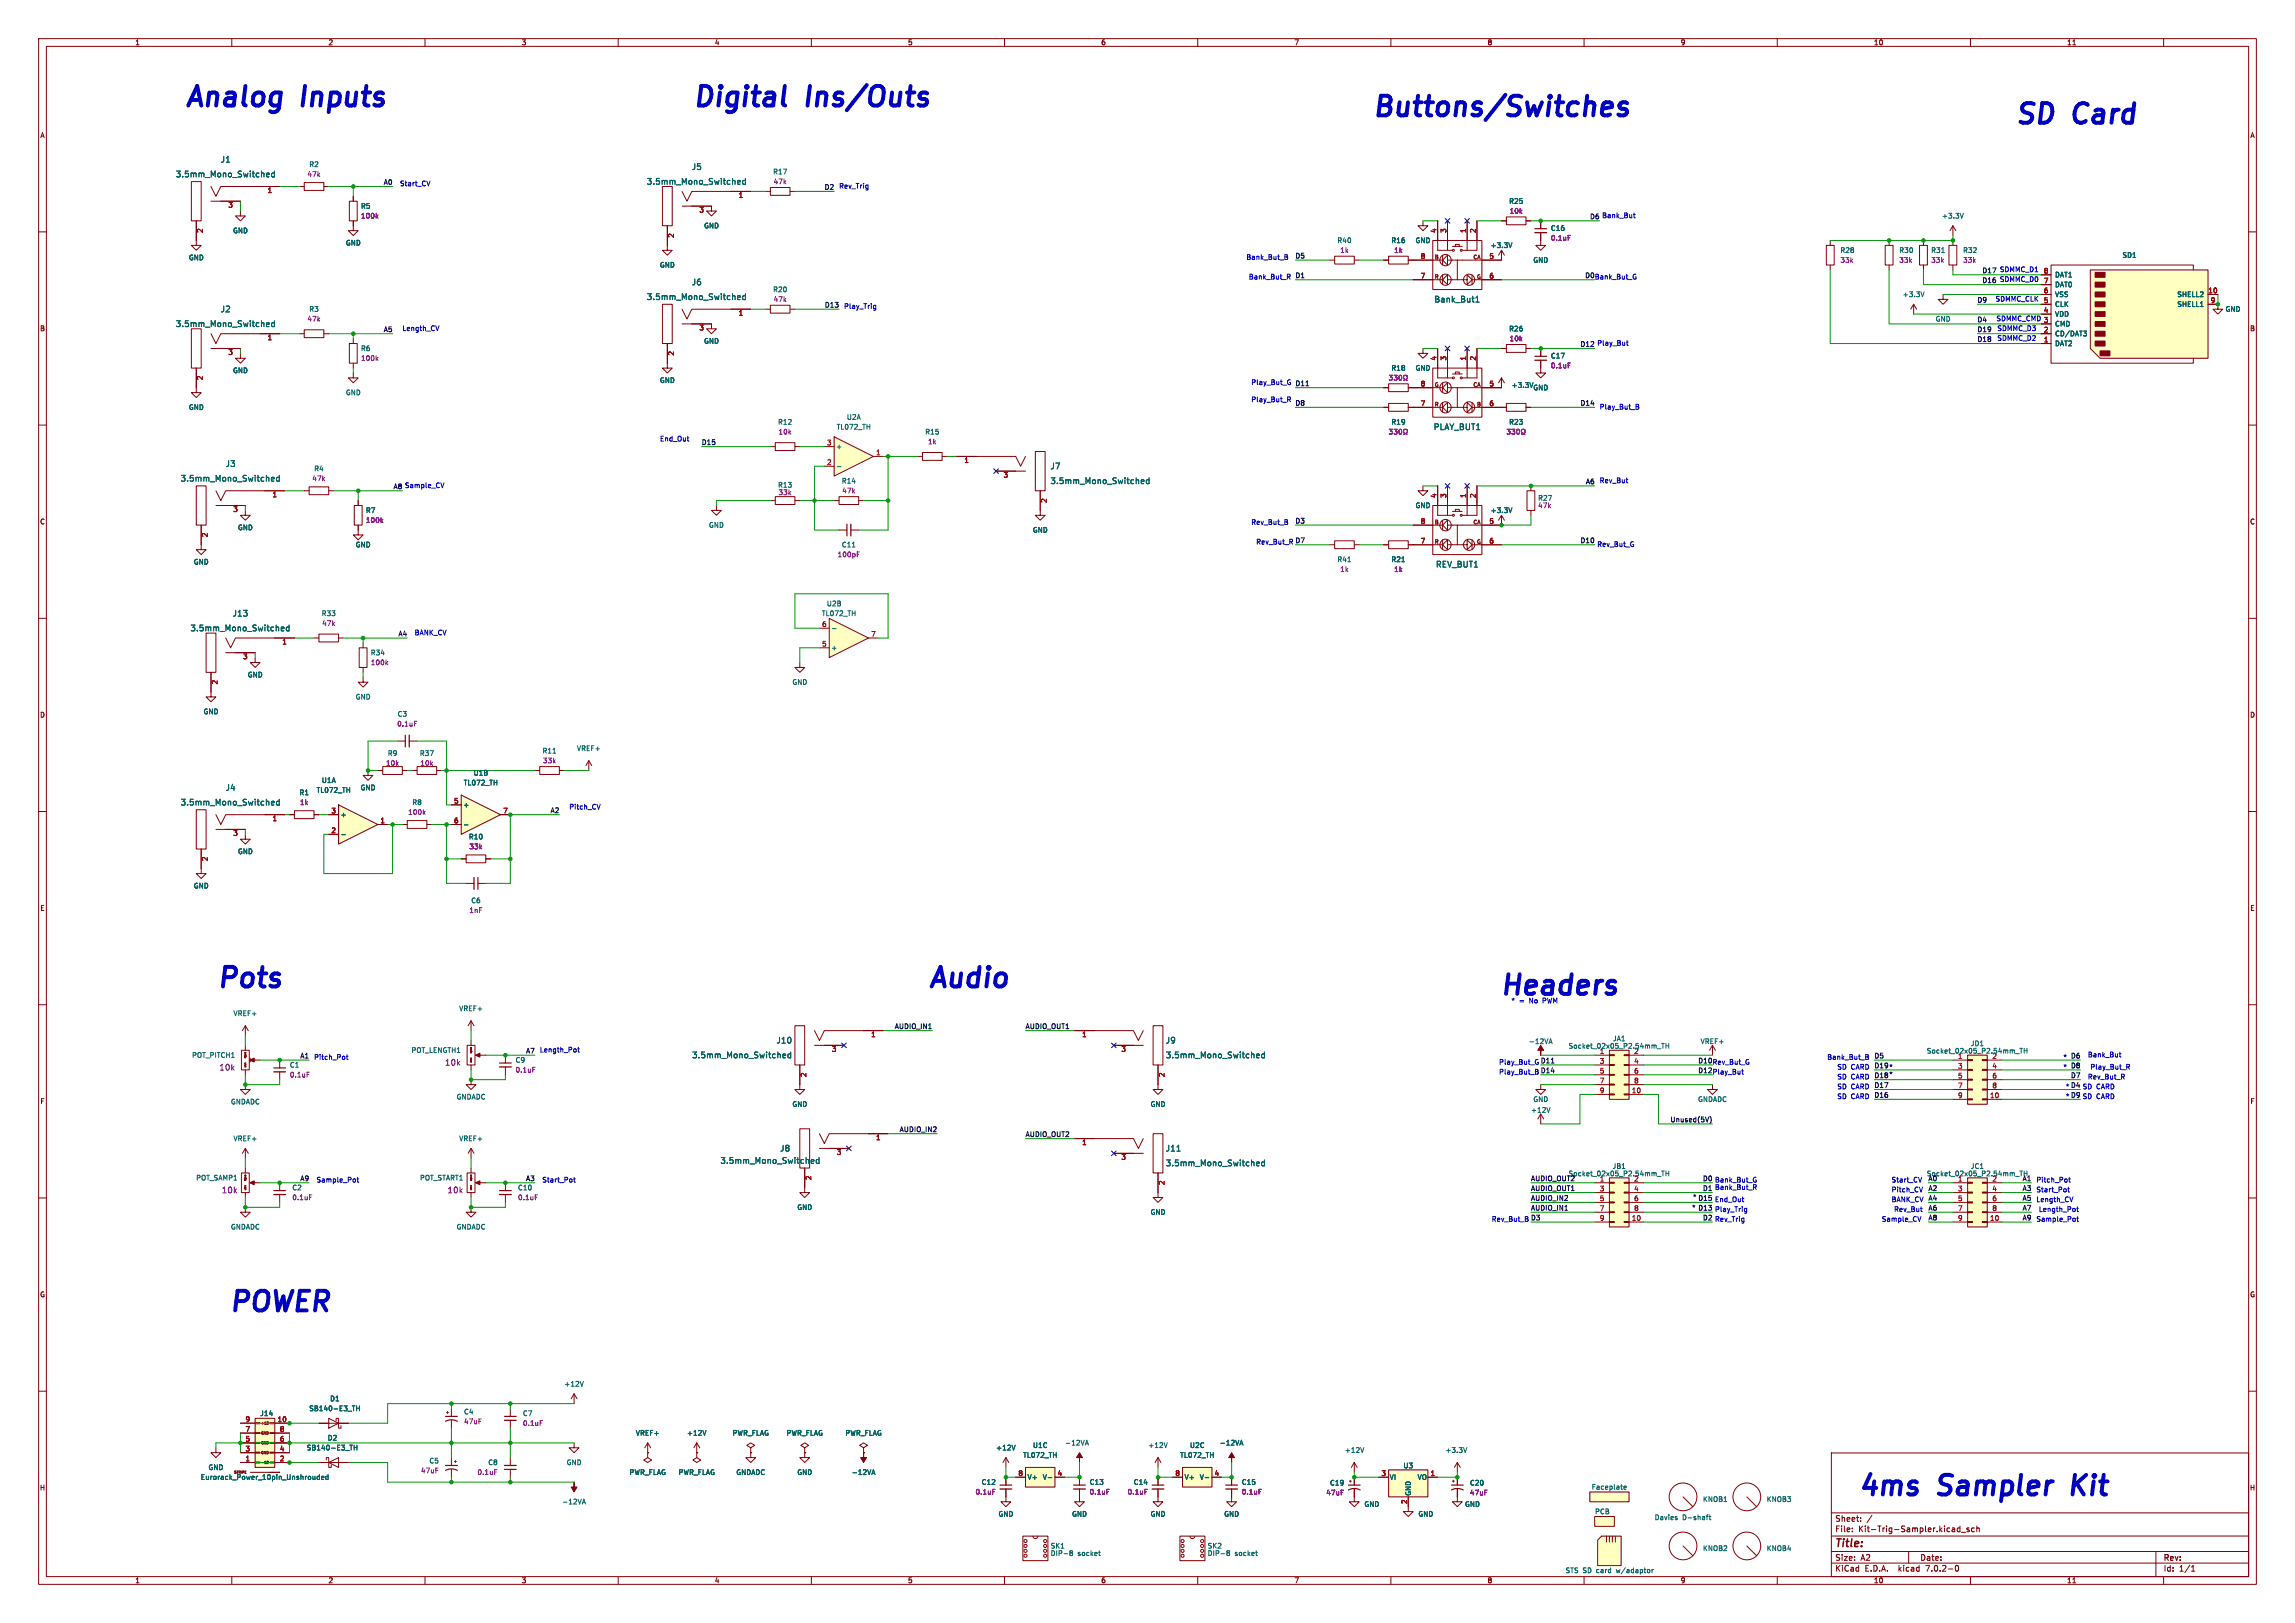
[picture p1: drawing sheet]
<svg xmlns="http://www.w3.org/2000/svg" width="594mm" height="420mm" viewBox="0 0 594 420" stroke-linecap="round" stroke-linejoin="round" font-family="sans-serif">
<defs><g id="words">
<g font-size="7.1" fill="#0000c2">
<text x="48.3" y="27.9">Analog</text>
<text x="78.7" y="27.9">Inputs</text>
<text x="179.7" y="27.9">Digital</text>
<text x="209.4" y="27.9">Ins/Outs</text>
<text x="355.6" y="30.5">Buttons/Switches</text>
<text x="522" y="32.4">SD</text>
<text x="537.2" y="32.4">Card</text>
<text x="56.5" y="255.9">Pots</text>
<text x="240.7" y="255.9">Audio</text>
<text x="388.6" y="257.8">Headers</text>
<text x="59.7" y="339.7">POWER</text>
<text x="481.3" y="387.4">4ms</text>
<text x="502.4" y="387.4">Sampler</text>
<text x="538.3" y="387.4">Kit</text>
</g>
<text font-size="2.8" fill="#840000" x="475" y="400.8">Title:</text>
<g font-size="2.1" fill="#006464">
<text x="45.4" y="46">3.5mm_Mono_Switched</text>
<text x="57.1" y="42.2">J1</text>
<text x="167.3" y="47.9">3.5mm_Mono_Switched</text>
<text x="179" y="44.1">J5</text>
<text x="167.3" y="77.8">3.5mm_Mono_Switched</text>
<text x="179" y="74">J6</text>
<text x="57.1" y="81">J2</text>
<text x="371.2" y="78.4">Bank_But1</text>
<text x="45.4" y="84.8">3.5mm_Mono_Switched</text>
<text x="371" y="111.4">PLAY_BUT1</text>
<text x="46.7" y="124.8">3.5mm_Mono_Switched</text>
<text x="58.3" y="121">J3</text>
<text x="271.8" y="121.6">J7</text>
<text x="271.8" y="125.4">3.5mm_Mono_Switched</text>
<text x="371.6" y="147">REV_BUT1</text>
<text x="60.2" y="159.7">J13</text>
<text x="49.2" y="163.5">3.5mm_Mono_Switched</text>
<text x="46.7" y="208.6">3.5mm_Mono_Switched</text>
<text x="58.3" y="204.8">J4</text>
<text x="179.1" y="274">3.5mm_Mono_Switched</text>
<text x="200.9" y="270.2">J10</text>
<text x="301.7" y="270.2">J9</text>
<text x="301.7" y="274">3.5mm_Mono_Switched</text>
<text x="201.9" y="298.1">J8</text>
<text x="301.7" y="298.1">J11</text>
<text x="186.4" y="301.3">3.5mm_Mono_Switched</text>
<text x="301.7" y="301.9">3.5mm_Mono_Switched</text>
</g>
<g font-size="2.1" fill="#840084">
<text x="115.1" y="275.9">10k</text>
<text x="56.7" y="277.2">10k</text>
<text x="57.3" y="308.9">10k</text>
<text x="115.8" y="308.9">10k</text>
</g>
<g font-size="2.1" fill="#840000">
<text x="475" y="393.9">Sheet:</text>
<text x="475" y="396.6">File:</text>
<text x="481" y="396.6">Kit-Trig-Sampler.kicad_sch</text>
<text x="475" y="406.8">KiCad</text>
<text x="475" y="404">Size:</text>
<text x="481.6" y="404">A2</text>
<text x="482.7" y="406.8">E.D.A.</text>
<text x="491.4" y="406.8">kicad</text>
<text x="497" y="404">Date:</text>
<text x="498.5" y="406.8">7.0.2-0</text>
<text x="560" y="404.2">Rev:</text>
<text x="560" y="406.8">Id:</text>
<text x="564" y="406.8">1/1</text>
</g>
<g font-size="1.8" fill="#840000">
<text x="35" y="11.8">1</text>
<text x="85" y="11.8">2</text>
<text x="135" y="11.8">3</text>
<text x="185" y="11.8">4</text>
<text x="235" y="11.8">5</text>
<text x="285" y="11.8">6</text>
<text x="335" y="11.8">7</text>
<text x="385" y="11.8">8</text>
<text x="435" y="11.8">9</text>
<text x="485" y="11.8">10</text>
<text x="535" y="11.8">11</text>
<text x="10.4" y="35.8">A</text>
<text x="582.4" y="35.8">A</text>
<text x="10.3" y="85.8">B</text>
<text x="582.3" y="85.8">B</text>
<text x="10.3" y="135.8">C</text>
<text x="582.3" y="135.8">C</text>
<text x="10.3" y="185.8">D</text>
<text x="582.3" y="185.8">D</text>
<text x="10.4" y="235.8">E</text>
<text x="582.4" y="235.8">E</text>
<text x="10.4" y="285.8">F</text>
<text x="582.4" y="285.8">F</text>
<text x="10.3" y="335.8">G</text>
<text x="582.3" y="335.8">G</text>
<text x="10.3" y="385.8">H</text>
<text x="582.3" y="385.8">H</text>
<text x="35" y="409.8">1</text>
<text x="85" y="409.8">2</text>
<text x="135" y="409.8">3</text>
<text x="185" y="409.8">4</text>
<text x="235" y="409.8">5</text>
<text x="285" y="409.8">6</text>
<text x="335" y="409.8">7</text>
<text x="385" y="409.8">8</text>
<text x="435" y="409.8">9</text>
<text x="485" y="409.8">10</text>
<text x="535" y="409.8">11</text>
</g>
<g font-size="1.8" fill="#840084">
<text x="79.5" y="45.9">47k</text>
<text x="200.1" y="47.8">47k</text>
<text x="93.4" y="56.7">100k</text>
<text x="390.6" y="55.4">10k</text>
<text x="346.8" y="65.6">1k</text>
<text x="360.8" y="65.6">1k</text>
<text x="401.3" y="62.4">0.1uF</text>
<text x="476.3" y="68.1">33k</text>
<text x="491.5" y="68.1">33k</text>
<text x="499.8" y="68.1">33k</text>
<text x="508" y="68.1">33k</text>
<text x="79.5" y="83.4">47k</text>
<text x="200.1" y="78.3">47k</text>
<text x="390.6" y="88.5">10k</text>
<text x="93.4" y="93.5">100k</text>
<text x="401.3" y="95.4">0.1uF</text>
<text x="201.4" y="112.6">10k</text>
<text x="240.1" y="115.1">1k</text>
<text x="80.8" y="124.7">47k</text>
<text x="201.4" y="128.3">33k</text>
<text x="217.9" y="127.8">47k</text>
<text x="398" y="131.6">47k</text>
<text x="94.6" y="135.4">100k</text>
<text x="216.7" y="144.3">100pF</text>
<text x="346.8" y="148.1">1k</text>
<text x="360.8" y="148.1">1k</text>
<text x="83.3" y="162.1">47k</text>
<text x="95.9" y="172.3">100k</text>
<text x="102.7" y="188.2">0.1uF</text>
<text x="140.5" y="197.7">33k</text>
<text x="99.8" y="198.3">10k</text>
<text x="108.7" y="198.3">10k</text>
<text x="77.6" y="208.5">1k</text>
<text x="105.6" y="211">100k</text>
<text x="121.4" y="219.9">33k</text>
<text x="121.4" y="236.4">1nF</text>
<text x="74.9" y="279">0.1uF</text>
<text x="133.4" y="277.7">0.1uF</text>
<text x="75.6" y="310.7">0.1uF</text>
<text x="134" y="310.7">0.1uF</text>
<text x="120" y="368.7">47uF</text>
<text x="135.3" y="369.1">0.1uF</text>
<text x="108.9" y="381.4">47uF</text>
<text x="123.5" y="381.8">0.1uF</text>
<text x="252.4" y="386.9">0.1uF</text>
<text x="281.9" y="386.9">0.1uF</text>
<text x="291.8" y="386.9">0.1uF</text>
<text x="321.3" y="386.9">0.1uF</text>
<text x="343.2" y="387.1">47uF</text>
<text x="380.4" y="387.1">47uF</text>
</g>
<g font-size="1.8" fill="#006464">
<text x="80" y="43.4">R2</text>
<text x="200" y="45.3">R17</text>
<text x="390.5" y="52.9">R25</text>
<text x="93.4" y="54.2">R5</text>
<text x="182.2" y="59.2">GND</text>
<text x="401.3" y="59.9">C16</text>
<text x="502.6" y="56.7">+3.3V</text>
<text x="60.2" y="60.5">GND</text>
<text x="89.4" y="63.7">GND</text>
<text x="346.1" y="63.1">R40</text>
<text x="360" y="63.1">R16</text>
<text x="366.3" y="63.1">GND</text>
<text x="385.7" y="64.3">+3.3V</text>
<text x="476.3" y="65.6">R28</text>
<text x="491.5" y="65.6">R30</text>
<text x="499.8" y="65.6">R31</text>
<text x="508" y="65.6">R32</text>
<text x="48.8" y="67.5">GND</text>
<text x="170.7" y="69.4">GND</text>
<text x="396.8" y="68.1">GND</text>
<text x="531.9" y="71.9">DAT1</text>
<text x="549.3" y="66.9">SD1</text>
<text x="200" y="75.8">R20</text>
<text x="492.4" y="77">+3.3V</text>
<text x="531.9" y="77">VSS</text>
<text x="531.9" y="74.5">DAT0</text>
<text x="563.4" y="77">SHELL2</text>
<text x="80" y="80.8">R3</text>
<text x="500.9" y="83.4">GND</text>
<text x="531.9" y="82.1">VDD</text>
<text x="531.9" y="79.6">CLK</text>
<text x="563.4" y="79.6">SHELL1</text>
<text x="576" y="80.8">GND</text>
<text x="182.2" y="89.1">GND</text>
<text x="390.5" y="85.9">R26</text>
<text x="531.9" y="89.7">DAT2</text>
<text x="531.9" y="87.2">CD/DAT3</text>
<text x="531.9" y="84.6">CMD</text>
<text x="93.4" y="91">R6</text>
<text x="401.3" y="92.9">C17</text>
<text x="60.2" y="96.7">GND</text>
<text x="170.7" y="99.3">GND</text>
<text x="360" y="96.1">R18</text>
<text x="366.3" y="96.1">GND</text>
<text x="391.2" y="100.5">+3.3V</text>
<text x="396.8" y="101.2">GND</text>
<text x="48.8" y="106.2">GND</text>
<text x="89.4" y="102.4">GND</text>
<text x="201.3" y="110">R12</text>
<text x="216.5" y="111.3">TL072_TH</text>
<text x="219.1" y="108.8">U2A</text>
<text x="239.4" y="112.6">R15</text>
<text x="360" y="110">R19</text>
<text x="390.5" y="110">R23</text>
<text x="216.4" y="116.4">+</text>
<text x="81.2" y="122.1">R4</text>
<text x="217.8" y="125.3">R14</text>
<text x="201.3" y="126.3">R13</text>
<text x="366.3" y="131.6">GND</text>
<text x="398" y="129.7">R27</text>
<text x="61.5" y="137.4">GND</text>
<text x="94.6" y="132.9">R7</text>
<text x="183.4" y="136.7">GND</text>
<text x="267.2" y="138">GND</text>
<text x="385.7" y="132.9">+3.3V</text>
<text x="92" y="141.8">GND</text>
<text x="217.8" y="141.8">C11</text>
<text x="50.1" y="146.2">GND</text>
<text x="346.1" y="145.6">R41</text>
<text x="360" y="145.6">R21</text>
<text x="83.2" y="159.6">R33</text>
<text x="212.7" y="159.6">TL072_TH</text>
<text x="213.9" y="157">U2B</text>
<text x="95.9" y="169.7">R34</text>
<text x="215.1" y="168.5">+</text>
<text x="64" y="175.5">GND</text>
<text x="205" y="177.4">GND</text>
<text x="52.6" y="185">GND</text>
<text x="92" y="181.2">GND</text>
<text x="102.8" y="185.6">C3</text>
<text x="100.3" y="195.8">R9</text>
<text x="108.6" y="195.8">R37</text>
<text x="140.3" y="195.1">R11</text>
<text x="149.3" y="194.5">VREF+</text>
<text x="83.2" y="202.8">U1A</text>
<text x="120" y="203.4">TL072_TH</text>
<text x="122.5" y="200.9">U1B</text>
<text x="77.4" y="205.9">R1</text>
<text x="81.9" y="205.3">TL072_TH</text>
<text x="93.3" y="204.7">GND</text>
<text x="106.6" y="208.5">R8</text>
<text x="119.9" y="209.1">+</text>
<text x="88.1" y="211.6">+</text>
<text x="61.5" y="221.2">GND</text>
<text x="121.3" y="217.4">R10</text>
<text x="50.1" y="230.1">GND</text>
<text x="121.9" y="233.9">C6</text>
<text x="60.4" y="263.1">VREF+</text>
<text x="118.8" y="261.8">VREF+</text>
<text x="417.4" y="269.6">JA1</text>
<text x="49.6" y="273.9">POT_PITCH1</text>
<text x="106.4" y="272.6">POT_LENGTH1</text>
<text x="133.4" y="275.2">C9</text>
<text x="395.6" y="270.3">-12VA</text>
<text x="405.9" y="271.5">Socket_02x05_P2.54mm_TH</text>
<text x="414" y="272.8">1</text>
<text x="422.9" y="272.8">2</text>
<text x="440.1" y="270.3">VREF+</text>
<text x="498.6" y="272.8">Socket_02x05_P2.54mm_TH</text>
<text x="506.7" y="274.1">1</text>
<text x="510" y="270.9">JD1</text>
<text x="515.6" y="274.1">2</text>
<text x="74.9" y="276.4">C1</text>
<text x="59.7" y="285.9">GNDADC</text>
<text x="118.1" y="284.7">GNDADC</text>
<text x="205" y="286.6">GND</text>
<text x="297.7" y="286.6">GND</text>
<text x="396.8" y="285.3">GND</text>
<text x="439.4" y="285.3">GNDADC</text>
<text x="396.2" y="288.1">+12V</text>
<text x="60.4" y="295.5">VREF+</text>
<text x="118.8" y="295.5">VREF+</text>
<text x="50.7" y="305.6">POT_SAMP1</text>
<text x="108.6" y="305.6">POT_START1</text>
<text x="405.9" y="304.5">Socket_02x05_P2.54mm_TH</text>
<text x="414" y="305.8">1</text>
<text x="417.3" y="302.6">JB1</text>
<text x="422.9" y="305.8">2</text>
<text x="498.6" y="304.5">Socket_02x05_P2.54mm_TH</text>
<text x="506.7" y="305.8">1</text>
<text x="510" y="302.6">JC1</text>
<text x="515.6" y="305.8">2</text>
<text x="75.6" y="308.2">C2</text>
<text x="134" y="308.2">C10</text>
<text x="206.3" y="313.2">GND</text>
<text x="297.7" y="314.5">GND</text>
<text x="59.7" y="318.3">GNDADC</text>
<text x="118.1" y="318.3">GNDADC</text>
<text x="146" y="359">+12V</text>
<text x="80" y="365.3">SB140-E3_TH</text>
<text x="85.4" y="362.8">D1</text>
<text x="67.3" y="366.6">J14</text>
<text x="120" y="366.2">C4</text>
<text x="135.3" y="366.6">C7</text>
<text x="164.5" y="371.7">VREF+</text>
<text x="177.7" y="371.7">+12V</text>
<text x="189.5" y="371.7">PWR_FLAG</text>
<text x="203.5" y="371.7">PWR_FLAG</text>
<text x="218.7" y="371.7">PWR_FLAG</text>
<text x="79.3" y="375.5">SB140-E3_TH</text>
<text x="84.7" y="372.9">D2</text>
<text x="257.7" y="375.5">+12V</text>
<text x="264.7" y="377.4">TL072_TH</text>
<text x="267.3" y="374.8">U1C</text>
<text x="275.6" y="374.2">-12VA</text>
<text x="297.1" y="374.8">+12V</text>
<text x="305.4" y="377.4">TL072_TH</text>
<text x="307.9" y="374.8">U2C</text>
<text x="315.6" y="374.2">-12VA</text>
<text x="348" y="376.1">+12V</text>
<text x="374" y="376.1">+3.3V</text>
<text x="51.9" y="383.1">Eurorack_Power_10pin_Unshrouded</text>
<text x="53.9" y="380.6">GND</text>
<text x="111.1" y="378.9">C5</text>
<text x="126.3" y="379.3">C8</text>
<text x="146.6" y="379.3">GND</text>
<text x="162.9" y="381.8">PWR_FLAG</text>
<text x="175.6" y="381.8">PWR_FLAG</text>
<text x="190.5" y="381.8">GNDADC</text>
<text x="206.3" y="381.8">GND</text>
<text x="220.4" y="381.8">-12VA</text>
<text x="265.9" y="383.1">V+</text>
<text x="269.8" y="383.1">V-</text>
<text x="306.6" y="383.1">V+</text>
<text x="310.4" y="383.1">V-</text>
<text x="359.7" y="383.1">VI</text>
<text x="363.2" y="380.1">U3</text>
<text x="366.8" y="383.1">VO</text>
<text x="145.4" y="389.4">-12VA</text>
<text x="254" y="384.4">C12</text>
<text x="281.9" y="384.4">C13</text>
<text x="293.4" y="384.4">C14</text>
<text x="321.3" y="384.4">C15</text>
<text x="344.2" y="384.6">C19</text>
<text x="365.3" y="387.1" transform="rotate(-90 365.3 387.1)">GND</text>
<text x="380.4" y="384.6">C20</text>
<text x="411.9" y="385.6">Faceplate</text>
<text x="440.7" y="388.8">KNOB1</text>
<text x="457.2" y="388.8">KNOB3</text>
<text x="258.4" y="392.6">GND</text>
<text x="277.4" y="392.6">GND</text>
<text x="297.7" y="392.6">GND</text>
<text x="316.8" y="392.6">GND</text>
<text x="353.1" y="390.1">GND</text>
<text x="367" y="392.6">GND</text>
<text x="379.1" y="390.1">GND</text>
<text x="412.8" y="392">PCB</text>
<text x="428.2" y="393.5">Davies</text>
<text x="435.4" y="393.5">D-shaft</text>
<text x="271.9" y="400.9">SK1</text>
<text x="312.5" y="400.9">SK2</text>
<text x="440.7" y="401.5">KNOB2</text>
<text x="457.2" y="401.5">KNOB4</text>
<text x="271.9" y="402.8">DIP-8</text>
<text x="278.9" y="402.8">socket</text>
<text x="312.5" y="402.8">DIP-8</text>
<text x="319.5" y="402.8">socket</text>
<text x="405.1" y="407.2">STS SD card</text>
<text x="418.5" y="407.2">w/adaptor</text>
</g>
<g font-size="1.8" fill="#0f0f0f">
<text x="99.2" y="47.9">A0</text>
<text x="213.3" y="49.2">D2</text>
<text x="335.3" y="67">D5</text>
<text x="335.3" y="72">D1</text>
<text x="213.4" y="79.7">D13</text>
<text x="511.8" y="78.4">D9</text>
<text x="511.8" y="83.5">D4</text>
<text x="99.2" y="86">A5</text>
<text x="511.8" y="86">D19</text>
<text x="511.8" y="88.5">D18</text>
<text x="335.3" y="100">D11</text>
<text x="335.3" y="105.1">D8</text>
<text x="408.9" y="105.1">D14</text>
<text x="181.6" y="115.2">D15</text>
<text x="410.3" y="125.4">A6</text>
<text x="335.3" y="135.5">D3</text>
<text x="408.9" y="140.6">D10</text>
<text x="103" y="164.7">A4</text>
<text x="142.4" y="210.5">A2</text>
<text x="231.4" y="266.4">AUDIO_IN1</text>
<text x="265.4" y="266.4">AUDIO_OUT1</text>
<text x="77.6" y="274">A1</text>
<text x="136" y="272.7">A7</text>
<text x="398.8" y="275.2">D11</text>
<text x="485.1" y="274">D5</text>
<text x="398.8" y="277.8">D14</text>
<text x="535.9" y="279.1">D7</text>
<text x="232.7" y="293">AUDIO_IN2</text>
<text x="432.2" y="290.5">Unused(5V)</text>
<text x="265.4" y="294.3">AUDIO_OUT2</text>
<text x="77.6" y="305.7">A9</text>
<text x="136" y="305.7">A3</text>
<text x="396.2" y="305.7">AUDIO_OUT2</text>
<text x="499.1" y="305.7">A0</text>
<text x="523.4" y="305.7">A1</text>
<text x="396.2" y="308.3">AUDIO_OUT1</text>
<text x="396.2" y="310.8">AUDIO_IN2</text>
<text x="499.1" y="310.8">A4</text>
<text x="499.1" y="308.3">A2</text>
<text x="523.4" y="310.8">A5</text>
<text x="523.4" y="308.3">A3</text>
<text x="396.2" y="313.3">AUDIO_IN1</text>
<text x="499.1" y="313.3">A6</text>
<text x="499.1" y="315.9">A8</text>
<text x="523.4" y="313.3">A7</text>
<text x="523.4" y="315.9">A9</text>
</g>
<g font-size="1.8" fill="#a90000">
<text x="59" y="54">3</text>
<text x="69.2" y="50.2">1</text>
<text x="191.1" y="51.4">1</text>
<text x="180.9" y="55.2">3</text>
<text x="52.7" y="60.4" transform="rotate(-90 52.7 60.4)">2</text>
<text x="174.6" y="61.6" transform="rotate(-90 174.6 61.6)">2</text>
<text x="371.9" y="60.4" transform="rotate(-90 371.9 60.4)">4</text>
<text x="374.4" y="60.4" transform="rotate(-90 374.4 60.4)">3</text>
<text x="379.5" y="60.4" transform="rotate(-90 379.5 60.4)">1</text>
<text x="382" y="60.4" transform="rotate(-90 382 60.4)">2</text>
<text x="367.6" y="67.1">8</text>
<text x="385.4" y="67.1">5</text>
<text x="528.9" y="70.9">8</text>
<text x="367.6" y="72.1">7</text>
<text x="385.4" y="72.1">6</text>
<text x="528.9" y="75.9">6</text>
<text x="528.9" y="73.4">7</text>
<text x="571.5" y="75.9">10</text>
<text x="191.1" y="81.9">1</text>
<text x="528.9" y="81">4</text>
<text x="528.9" y="78.5">5</text>
<text x="528.9" y="83.6">3</text>
<text x="572.1" y="78.5">9</text>
<text x="69.2" y="88.3">1</text>
<text x="180.9" y="85.7">3</text>
<text x="528.9" y="88.6">1</text>
<text x="528.9" y="86.1">2</text>
<text x="59" y="92.1">3</text>
<text x="174.6" y="92.1" transform="rotate(-90 174.6 92.1)">2</text>
<text x="371.9" y="93.4" transform="rotate(-90 371.9 93.4)">4</text>
<text x="374.4" y="93.4" transform="rotate(-90 374.4 93.4)">3</text>
<text x="379.5" y="93.4" transform="rotate(-90 379.5 93.4)">1</text>
<text x="382" y="93.4" transform="rotate(-90 382 93.4)">2</text>
<text x="52.7" y="98.5" transform="rotate(-90 52.7 98.5)">2</text>
<text x="367.6" y="100.1">8</text>
<text x="385.4" y="100.1">5</text>
<text x="367.6" y="105.2">7</text>
<text x="385.4" y="105.2">6</text>
<text x="214" y="115.3">3</text>
<text x="226.7" y="117.9">1</text>
<text x="214" y="120.4">2</text>
<text x="249.5" y="120">1</text>
<text x="259.7" y="123.8">3</text>
<text x="70.5" y="128.9">1</text>
<text x="271.1" y="130.2" transform="rotate(-90 271.1 130.2)">2</text>
<text x="371.9" y="128.9" transform="rotate(-90 371.9 128.9)">4</text>
<text x="374.4" y="128.9" transform="rotate(-90 374.4 128.9)">3</text>
<text x="379.5" y="128.9" transform="rotate(-90 379.5 128.9)">1</text>
<text x="382" y="128.9" transform="rotate(-90 382 128.9)">2</text>
<text x="60.3" y="132.7">3</text>
<text x="367.6" y="135.6">8</text>
<text x="385.4" y="135.6">5</text>
<text x="54" y="139.1" transform="rotate(-90 54 139.1)">2</text>
<text x="367.6" y="140.7">7</text>
<text x="385.4" y="140.7">6</text>
<text x="73" y="167">1</text>
<text x="212.7" y="167.4">5</text>
<text x="212.7" y="162.3">6</text>
<text x="225.4" y="164.8">7</text>
<text x="62.8" y="170.8">3</text>
<text x="56.5" y="177.2" transform="rotate(-90 56.5 177.2)">2</text>
<text x="117.4" y="208">5</text>
<text x="70.5" y="212.7">1</text>
<text x="85.7" y="215.6">2</text>
<text x="85.7" y="210.6">3</text>
<text x="98.4" y="213.1">1</text>
<text x="117.4" y="213.1">6</text>
<text x="130.1" y="210.6">7</text>
<text x="60.3" y="216.5">3</text>
<text x="54" y="222.9" transform="rotate(-90 54 222.9)">2</text>
<text x="225.4" y="268.6">1</text>
<text x="280" y="268.6">1</text>
<text x="215.2" y="272.4">3</text>
<text x="290.2" y="272.4">3</text>
<text x="414" y="275.3">3</text>
<text x="422.9" y="275.3">4</text>
<text x="208.9" y="278.8" transform="rotate(-90 208.9 278.8)">2</text>
<text x="301.6" y="278.8" transform="rotate(-90 301.6 278.8)">2</text>
<text x="414" y="277.9">5</text>
<text x="414" y="280.4">7</text>
<text x="422.9" y="277.9">6</text>
<text x="422.9" y="280.4">8</text>
<text x="506.7" y="276.6">3</text>
<text x="506.7" y="279.1">5</text>
<text x="506.7" y="281.7">7</text>
<text x="515.6" y="276.6">4</text>
<text x="515.6" y="279.1">6</text>
<text x="515.6" y="281.7">8</text>
<text x="414" y="283">9</text>
<text x="422.3" y="283">10</text>
<text x="506.7" y="284.2">9</text>
<text x="515" y="284.2">10</text>
<text x="216.5" y="299.1">3</text>
<text x="226.7" y="295.3">1</text>
<text x="280" y="296.5">1</text>
<text x="210.2" y="305.5" transform="rotate(-90 210.2 305.5)">2</text>
<text x="290.2" y="300.4">3</text>
<text x="301.6" y="306.7" transform="rotate(-90 301.6 306.7)">2</text>
<text x="414" y="308.4">3</text>
<text x="414" y="310.9">5</text>
<text x="422.9" y="308.4">4</text>
<text x="422.9" y="310.9">6</text>
<text x="506.7" y="308.4">3</text>
<text x="506.7" y="310.9">5</text>
<text x="515.6" y="308.4">4</text>
<text x="515.6" y="310.9">6</text>
<text x="414" y="313.4">7</text>
<text x="414" y="316">9</text>
<text x="422.3" y="316">10</text>
<text x="422.9" y="313.4">8</text>
<text x="506.7" y="313.4">7</text>
<text x="506.7" y="316">9</text>
<text x="515" y="316">10</text>
<text x="515.6" y="313.4">8</text>
<text x="63.5" y="370.6">7</text>
<text x="63.5" y="368">9</text>
<text x="71.8" y="368">10</text>
<text x="72.4" y="370.6">8</text>
<text x="63.5" y="375.7">3</text>
<text x="63.5" y="373.1">5</text>
<text x="72.4" y="375.7">4</text>
<text x="72.4" y="373.1">6</text>
<text x="63.5" y="378.2">1</text>
<text x="72.4" y="378.2">2</text>
<text x="263.5" y="382">8</text>
<text x="273.7" y="382">4</text>
<text x="304.1" y="382">8</text>
<text x="314.3" y="382">4</text>
<text x="357.5" y="382">3</text>
<text x="370.2" y="382">1</text>
<text x="364.2" y="389.3" transform="rotate(-90 364.2 389.3)">2</text>
</g>
<g font-size="1.8" fill="#0000c2">
<text x="103.5" y="48.3">Start_CV</text>
<text x="217.2" y="48.9">Rev_Trig</text>
<text x="411.4" y="56.8">D6 Bank_But</text>
<text x="322.6" y="67.3">Bank_But_B</text>
<text x="513.1" y="70.8">D17 SDMMC_D1</text>
<text x="323.2" y="72.4">Bank_But_R</text>
<text x="410.1" y="72">D0 Bank_But_G</text>
<text x="513.1" y="73.3">D16 SDMMC_D0</text>
<text x="218.4" y="80">Play_Trig</text>
<text x="516.4" y="78.1">SDMMC_CLK</text>
<text x="516.6" y="83.2">SDMMC_CMD 3</text>
<text x="104.1" y="85.7">Length_CV</text>
<text x="408.9" y="89.8">D12 Play_But</text>
<text x="516.8" y="88.3">SDMMC_D2</text>
<text x="516.8" y="85.7">SDMMC_D3</text>
<text x="323.8" y="99.7">Play_But_G</text>
<text x="323.8" y="104.1">Play_But_R</text>
<text x="414" y="106">Play_But_B</text>
<text x="170.7" y="114.3">End_Out</text>
<text x="414" y="125.1">Rev_But</text>
<text x="101.7" y="126.6">A8 Sample_CV</text>
<text x="323.8" y="135.9">Rev_But_B</text>
<text x="325.1" y="141">Rev_But_R D7</text>
<text x="413.4" y="141.6">Rev_But_G</text>
<text x="107.3" y="164.5">BANK_CV</text>
<text x="147.3" y="209.5">Pitch_CV</text>
<text x="391.2" y="259.7">*</text>
<text x="393.2" y="259.7">=</text>
<text x="395.9" y="259.7">No</text>
<text x="399.5" y="259.7">PWM</text>
<text x="81.3" y="274.3">Pitch_Pot</text>
<text x="139.7" y="272.4">Length_Pot</text>
<text x="388" y="275.6">Play_But_G</text>
<text x="439.4" y="275.2">D10 Rev_But_G</text>
<text x="472.8" y="274.3">Bank_But_B</text>
<text x="534" y="274.3">* D6</text>
<text x="540.4" y="273.7">Bank_But</text>
<text x="388" y="278.1">Play_But_B</text>
<text x="439.4" y="277.8">D12 Play_But</text>
<text x="475.4" y="281.9">SD CARD D17</text>
<text x="475.4" y="276.9">SD CARD D19 *</text>
<text x="475.4" y="279.4">SD CARD D18</text>
<text x="488.9" y="278.8">*</text>
<text x="534" y="276.9">* D8</text>
<text x="534.7" y="281.9">* D4 SD CARD</text>
<text x="540.4" y="279.4">Rev_But_R</text>
<text x="541" y="276.9">Play_But_R</text>
<text x="475.4" y="284.5">SD CARD D16</text>
<text x="534.7" y="284.5">* D9 SD CARD</text>
<text x="440.6" y="305.7">D0 Bank_But_G</text>
<text x="81.9" y="306.1">Sample_Pot</text>
<text x="140.3" y="306.1">Start_Pot</text>
<text x="438.1" y="310.5">* D15</text>
<text x="440.6" y="308.3">D1 Bank_But_R</text>
<text x="443.7" y="311.2">End_Out</text>
<text x="489.6" y="308.6">Pitch_CV</text>
<text x="489.6" y="306.1">Start_CV</text>
<text x="489.6" y="311.2">BANK_CV</text>
<text x="527" y="308.6">Start_Pot</text>
<text x="527" y="311.2">Length_CV</text>
<text x="527" y="306.1">Pitch_Pot</text>
<text x="386.1" y="316.2">Rev_But_B D3</text>
<text x="437.9" y="313.3">* D13 Play_Trig</text>
<text x="440.6" y="315.9">D2 Rev_Trig</text>
<text x="487" y="316.2">Sample_CV</text>
<text x="490.2" y="313.7">Rev_But</text>
<text x="527" y="316.2">Sample_Pot</text>
<text x="527.7" y="313.7">Length_Pot</text>
</g>
<g font-size="1.4" fill="#840000">
<text x="371.3" y="67.2">B</text>
<text x="381.2" y="67.2">CA</text>
<text x="371.3" y="72.3">R</text>
<text x="382.2" y="72.3">G</text>
<text x="371.3" y="100.3">G</text>
<text x="381.2" y="100.3">CA</text>
<text x="371.3" y="105.3">R</text>
<text x="382.2" y="105.3">B</text>
<text x="371.3" y="135.8">B</text>
<text x="381.2" y="135.8">CA</text>
<text x="371.3" y="140.9">R</text>
<text x="382.2" y="140.9">G</text>
</g>
<g font-size=".9" fill="#840000">
<text x="67.5" y="368.8">+12</text>
<text x="67.5" y="371.3">GND</text>
<text x="67.5" y="376.4">GND</text>
<text x="67.5" y="373.9">GND</text>
<text x="67.5" y="379">-12</text>
</g>
<text font-size=".9" fill="#006464" x="60.5" y="381.5">STRIPE</text>
<g font-size=".4" fill="#840000">
<text x="63.8" y="274" transform="rotate(-90 63.8 274)">Right/3</text>
<text x="122.2" y="275.1" transform="rotate(-90 122.2 275.1)">Left/1</text>
<text x="122.2" y="272.7" transform="rotate(-90 122.2 272.7)">Right/3</text>
<text x="63.8" y="276.4" transform="rotate(-90 63.8 276.4)">Left/1</text>
<text x="63.8" y="305.7" transform="rotate(-90 63.8 305.7)">Right/3</text>
<text x="122.2" y="305.7" transform="rotate(-90 122.2 305.7)">Right/3</text>
<text x="63.8" y="308.1" transform="rotate(-90 63.8 308.1)">Left/1</text>
<text x="122.2" y="308.1" transform="rotate(-90 122.2 308.1)">Left/1</text>
</g>
</g></defs>
<g fill="none" stroke="#840000" stroke-width=".26">
<path d="M10 10h574v400h-574zM12 12h570v396h-570zM60 10v2M110 10v2M160 10v2M210 10v2M260 10v2M310 10v2M360 10v2M410 10v2M460 10v2M510 10v2"/>
<path d="M560 10v2M10 60h2M582 60h2M504.4 63.5h2.1v5.1h-2.1zM505.5 62.2v1.3M505.5 68.6v1.3M10 110h2M582 110h2M217.2 137.2h2M220.2 137.2h2M10 160h2M582 160h2"/>
<path d="M10 210h2M582 210h2M10 260h2M582 260h2M10 310h2M582 310h2M10 360h2M115.6 365.5h.5M115.8 365.3v.5M116.8 364.5v2M116.8 367.5v2.1M116.8 377.2v2"/>
<path d="M117.6 378.2h.5M117.9 378v.5M132.1 377.2v2M148.6 373.4v1.3h1.3l-1.3 1.2-1.3-1.2h1.3M148.6 360.7l-.8 1.3M148.6 360.7v2.5M148.6 360.7l.8 1.3M167.6 375.9v1.3l1.1 .6-1.1 .7-1-.7 1-.6M167.6 375.9h.1M167.6 373.4l-.7 1.3M167.6 373.4v2.5M167.6 373.4l.8 1.3"/>
<path d="M180.3 375.9v1.3l1.1 .6-1.1 .7-1-.7 1-.6M180.3 375.9h.1M180.3 373.4l-.7 1.3M180.3 373.4v2.5M180.3 373.4l.8 1.3M194.3 374.7l1-.7-1-.6-1 .6 1 .7v1.2M194.3 375.9h.1M194.3 375.9v1.3h1.3l-1.3 1.3-1.3-1.3h1.3M208.3 375.9v1.3h1.2l-1.2 1.3-1.3-1.3h1.3M208.3 374.7l1-.7-1-.6-1 .6 1 .7v1.2M208.3 375.9h.1M223.5 374.7l1-.7-1-.6-1 .6 1 .7v1.2"/>
<path d="M223.5 375.9h.1M474 376h108v32h-108zM582 360h2M116.8 380.2v2.1M132.1 380.2v2.1M474 397.5h108M474 391.5h108M479.4 396.2v.2M479.4 395.5v.1M481.6 393.5v.2M481.6 392.8v.1M484.5 392.1l-1.3 1.9"/>
<path d="M506.6 396.2l.7 .1M507.3 394.9v1.5M507.3 395.5h-.7M507.6 396.5h1.2M509.6 395.5l-.3-.1-.2 .2v.2l.5 .2v.3h-.5M511 395.5l-.4-.1-.3 .3 .1 .6h.6M511.6 395.5h.6l.1 .9M511.6 394.9v1.5M60 408v2M110 408v2M160 408v2M210 408v2"/>
<path d="M260 408v2M310 408v2M360 408v2M410 408v2M460 408v2M474 404.5h108M474 401.5h108M494 401.5v3M506.3 405.2l.1-.1a.8 .8 0 0 1 .6 .7 .8 .8 0 0 1-.6 .8 .99 .99 0 0 1-.1-1.4zM510 408v2M558 401.5v6.5M560 408v2"/>
<path d="M567.2 406.6h.9M567.2 405.5l.4-.4v1.5"/>
</g>
<path d="M151 357.5l-.4 1.2M182.8 370.2l-.5 1.2M225.6 381.6l.5-1.3 .4 1.3M225.8 381.2h.6" fill="none" stroke="#006464" stroke-width=".26"/>
<path d="M223.5 375.9v1.3h.8l-.8 1.3-.7-1.3h.7z" fill="#840000" stroke="#840000" stroke-width=".26"/>
<path d="M219.2 135.6v3.1M115.3 367.8l1.6-.4 1.5 .4M115.3 379.2h3.1M115.3 366.5h3.1M115.3 380.5l1.6-.4 1.5 .4M130.6 380.2h3" fill="none" stroke="#840000" stroke-width=".3"/>
<path d="M220.2 135.6v3.1M130.6 379.2h3" fill="none" stroke="#840000" stroke-width=".33"/>
<path d="M221.9 142.8h.6M128 380.3h.7" fill="none" stroke="#840084" stroke-width=".26"/>
<path d="M214.6 160l10.2 5.1-10.2 5.1z" fill="#ffffc2"/>
<g fill="none" stroke="#840000" stroke-width=".26">
<path d="M171.4 48.3h2.6v10.1h-2.6zM172.7 58.4v6.4h1.3l-1.3 1.2-1.3-1.2h1.3M176.5 49.5l1.3 2.6 1.3-2.6h15.2M176.5 53.3h7.6v1.3h1.3l-1.3 1.3-1.2-1.3h1.2M198.1 49.5h1.3M199.4 48.5h5.1v2h-5.1zM204.5 49.5h1.2M171.4 78.7h2.6v10.2h-2.6zM199.4 79h5.1v2h-5.1zM172.7 88.9v6.4h1.3l-1.3 1.2-1.3-1.2h1.3M176.5 83.8h7.6v1.3h1.3l-1.3 1.3-1.2-1.3h1.2M176.5 80l1.3 2.6 1.3-2.6h15.2"/>
<path d="M198.1 80h1.3M204.5 80h1.2M199.4 115.6h1.3M200.7 114.6h5v2h-5zM205.7 115.6h1.3M185.4 130.8v1.3h1.3l-1.3 1.3-1.3-1.3h1.3M199.4 129.5h1.3M200.7 128.5h5v2.1h-5zM205.7 129.5h1.3M215.9 129.5h1.3M217.2 128.5h5v2.1h-5zM222.2 129.5h1.3"/>
<path d="M207 171.5v1.2h1.3l-1.3 1.3-1.3-1.3h1.3M212.1 167.6h2.5M212.1 162.6h2.5M214.6 160l10.2 5.1-10.2 5.1zM224.8 165.1h2.5"/>
</g>
<path d="M190.9 47.2l.7-.2v-.2l-.5-.1-.2 .2 .1 .7h.6M192.9 46.8l-.4-.1-.3 .3 .2 .6h.5M192.9 46.2v1.5M190.9 77l.7-.1v-.3l-.5-.1-.2 .2 .1 .8h.6M192.9 76v1.5M192.9 76.6l-.4-.1-.3 .3 .2 .7h.5M215.4 162.7h1" fill="none" stroke="#006464" stroke-width=".26"/>
<path d="M215.9 113l10.2 5.1-10.2 5.1z" fill="#ffffc2"/>
<g fill="none" stroke="#840000" stroke-width=".26">
<path d="M49.5 47h2.6v10.2h-2.6zM50.8 57.2v6.3h1.3l-1.3 1.3-1.3-1.3h1.3M54.6 48.3l1.3 2.5 1.2-2.5h15.3M54.6 52.1h7.6M62.2 54.6v1.3h1.3l-1.3 1.3-1.2-1.3h1.2M77.5 48.3h1.2M78.7 47.2h5.1v2.1h-5.1zM83.8 48.3h1.3M90.4 52.1h2.1v5.1h-2.1zM91.4 57.2v2.5h1.3l-1.3 1.3-1.2-1.3h1.2M91.4 50.8v1.3M49.5 85.1h2.6v10.2h-2.6z"/>
<path d="M50.8 95.3v6.3h1.3l-1.3 1.3-1.3-1.3h1.3M54.6 86.4l1.3 2.5 1.2-2.5h15.3M54.6 90.2h7.6M62.2 91.4v1.3h1.3l-1.3 1.3-1.2-1.3h1.2M77.5 86.4h1.2M78.7 85.3h5.1v2.1h-5.1zM83.8 86.4h1.3M90.4 88.9h2.1v5.1h-2.1zM91.4 96.5v1.3h1.3l-1.3 1.3-1.2-1.3h1.2M91.4 87.6v1.3M91.4 94v1.3M213.4 115.6h2.5"/>
<path d="M215.9 113l10.2 5.1-10.2 5.1zM226.1 118.1h2.5M237.5 118.1h1.3M238.8 117.1h5v2h-5zM243.8 118.1h1.3M50.8 125.7h2.5v10.2h-2.5zM52.1 135.9v5.1M55.9 127l1.2 2.5 1.3-2.5h15.3M55.9 130.8h7.6M63.5 132.1v1.3h1.3l-1.3 1.2-1.3-1.2h1.3M78.7 127h1.3M80 126h5.1v2h-5.1z"/>
<path d="M85.1 127h1.3M91.7 130.8h2v5.1h-2zM92.7 129.5v1.3M92.7 135.9v1.3M213.4 120.7h2.5M53.3 163.8h2.6v10.2h-2.6zM54.6 174v6.3h1.3l-1.3 1.3-1.3-1.3h1.3M58.4 165.1l1.3 2.5 1.3-2.5h15.2M58.4 168.9h7.6M66 170.2v1.3h1.3l-1.3 1.2-1.2-1.2h1.2M81.3 165.1h1.2M82.5 164.1h5.1v2h-5.1z"/>
<path d="M87.6 165.1h1.3M93 167.6h2v5.1h-2zM94 175.3v1.2h1.2l-1.2 1.3-1.3-1.3h1.3M94 166.4v1.2M94 172.7v1.3M102.9 191.8h2M105.9 191.8h2M138.4 199.4h1.3M139.7 198.4h5.1v2h-5.1zM144.8 199.4h1.2M152.4 196.9l-.8 1.2M152.4 196.9v2.5"/>
<path d="M152.4 196.9l.8 1.2M50.8 209.6h2.5v10.1h-2.5zM52.1 219.7v6.4h1.2l-1.2 1.2-1.3-1.2h1.3M55.9 210.8l1.2 2.6 1.3-2.6h15.3M55.9 214.6h7.6M119.4 222.3h1.2M120.6 221.2h5.1v2.1h-5.1zM120.6 228.6h2.1M123.7 228.6h2M125.7 222.3h1.3M62.5 271.8h2v5.1h-2zM63.4 275.2l.3 .3"/>
<path d="M63.4 276.1h.2M63.4 275.7h.2M63.4 273.6l.2 .1M63.4 275.7h.1M63.4 275.6h.2M63.4 273.5h.1M63.4 273.1h.2M63.4 272.9h.2M63.4 273.6h.1M63.4 275.1h.1M63.4 275.1v.1M63.5 272.4l.2 .4"/>
<path d="M63.5 272.4h.1M63.5 265.4v2.6M63.5 270.5v1.3M63.5 276.9v1.2M63.5 265.4l-.8 1.3M63.5 265.4l.8 1.3M63.6 272.4h.1M63.6 272.4v.1M63.6 272.5h.1M63.6 275v.2M63.6 275.1h-.2M64.6 273.8l.2 .3-.2 .7"/>
<path d="M65 274.3h2.3M120.9 270.5h2v5.1h-2zM121.8 274l.3 .2M121.8 271.3l.3 .2M121.8 274.3h.2M121.8 274.9h.2M121.8 274.4h.1M121.8 272.4l.2 .1M121.8 272.2h.1M121.8 271.9h.2M121.8 271.6h.2M121.8 274.4h.2"/>
<path d="M121.8 272.3v.1M121.8 272.3h.1M121.8 273.9h.1M121.9 271.1l-.1 .1M121.9 271.1h.1M121.9 264.2l-.7 1.2M121.9 264.2v2.5M121.9 269.2v1.3M121.9 275.6v1.3M121.9 264.2l.8 1.2M122 271.1h.1M122 271.2h.1"/>
<path d="M122 271.1v.1M122 273.8v.1M122 273.8l-.2 .1M123.4 273.1h2.3M130.8 273.1v2M130.8 276.1v2M260.3 377.2l-.7 1.3M260.3 377.2v2.5M260.3 377.2l.8 1.3M265.4 379.7h7.6v5.1h-7.6zM299.7 377.2v2.5M299.7 377.2l-.7 1.3"/>
<path d="M299.7 377.2l.8 1.3M306.1 379.7h7.6v5.1h-7.6zM350.5 378.5l-.7 1.2M350.5 378.5v2.5M350.5 378.5l.8 1.2M260.3 387.4v1.2h1.3l-1.3 1.3-1.2-1.3h1.2M262.9 382.3h2.5M264.7 397.5h6.5v6.4h-6.5zM267.3 397.5l.2 .5 .5 .1 .4-.1 .2-.5M273 382.3h2.6M279.4 385.3v3.3h1.3l-1.3 1.3-1.3-1.3h1.3M279.4 382.3v2"/>
<path d="M299.7 385.3v3.3h1.3l-1.3 1.3-1.3-1.3h1.3M299.7 382.3v2M303.5 382.3h2.6M305.4 397.5h6.5v6.4h-6.5zM308 397.5l.2 .5 .4 .1 .5-.1 .1-.5M313.7 382.3h2.5M318.8 385.3v3.3h1.2l-1.2 1.3-1.3-1.3h1.3M318.8 382.3v2M349.2 383.3h.6M349.5 383v.5M350.5 385.3v3.3h1.3l-1.3 1.3-1.3-1.3h1.3M350.5 382.3v2"/>
<circle cx="265.4" cy="398.8" r=".4"/>
<circle cx="270.5" cy="398.8" r=".4"/>
<circle cx="306.1" cy="398.8" r=".4"/>
<circle cx="311.2" cy="398.8" r=".4"/>
<circle cx="265.4" cy="400.1" r=".4"/>
<circle cx="265.4" cy="401.3" r=".4"/>
<circle cx="265.4" cy="402.6" r=".4"/>
<circle cx="270.5" cy="400.1" r=".4"/>
<circle cx="270.5" cy="402.6" r=".4"/>
<circle cx="270.5" cy="401.3" r=".4"/>
<circle cx="306.1" cy="401.3" r=".4"/>
<circle cx="306.1" cy="402.6" r=".4"/>
<circle cx="306.1" cy="400.1" r=".4"/>
<circle cx="311.2" cy="401.3" r=".4"/>
<circle cx="311.2" cy="400.1" r=".4"/>
<circle cx="311.2" cy="402.6" r=".4"/>
</g>
<g fill="none" stroke="#006464" stroke-width=".26">
<path d="M69 45.3l.7-.2-.1-.3h-.4l-.2 .2 .1 .7h.5M71 44.8h-.4l-.3 .3 .1 .6h.6M71 44.3v1.5M69 84l.7-.1-.1-.3-.4-.1-.2 .2 .1 .8h.5M71 83v1.5M71 83.6l-.4-.1-.3 .3 .1 .7h.6M70.2 124l.8-.1-.1-.3-.4-.1-.3 .2 .1 .8h.6M72.3 123.6l-.5-.1-.2 .3 .1 .7h.6M72.3 123v1.5M216.7 120.8h1M72.8 162.8l.7-.2-.1-.3h-.4l-.2 .2 .1 .7h.5M74.8 162.3h-.4l-.3 .2 .1 .7h.6"/>
<path d="M74.8 161.7v1.6M70.2 207.8l.8-.1-.1-.3-.4-.1-.3 .3 .1 .7h.6M72.3 206.8v1.6M72.3 207.4l-.5-.1-.2 .3 .1 .7h.6M262.8 374l-.5 1.2M280.9 374l.4-1.3 .4 1.3M281 373.6h.6M302.1 373.3l-.4 1.3M320.9 374l.4-1.3 .4 1.3M321 373.6h.6M353 374.6l-.4 1.3M150.7 389.2l.4-1.3 .5 1.3"/>
<path d="M150.8 388.8h.6M271.3 382.4h.9M311.9 382.4h1M276.9 401.6l.2 .2M276.9 401.5l.2-.2h.4l.1 .3-.2 .2M277.1 401.8h.3M277.1 401.8l-.2 .3M277.4 401.8l.2 .3v.3l-.5 .1-.2-.2M284.3 401.7h.5M284.6 402.5h.2M317.5 401.5l.3-.2h.3l.2 .3-.3 .2M317.5 401.6l.3 .2"/>
<path d="M317.8 401.8h.2M317.8 401.8l-.3 .3M318 401.8l.3 .3-.1 .3-.4 .1-.3-.2M325 401.7h.5M325.2 402.5h.3"/>
</g>
<g fill="none" stroke="#840084" stroke-width=".26">
<path d="M97.5 56l.3 .5M97.8 55.6l-.5 .5M97.5 92.8l.3 .5M97.8 92.5l-.5 .4M98.7 134.7l.4 .5M99.1 134.4l-.5 .4M100 171.6l.4 .4M100.4 171.2l-.5 .5M107.3 186.6h.6M137.9 276.2h.6M286.5 385.4h.6M296.3 385.4h.6"/>
<path d="M325.9 385.4h.6"/>
</g>
<g fill="#840000" stroke="#840000" stroke-width=".26">
<path d="M148.6 383.5v1.3h.8l-.8 1.3-.8-1.3h.8z"/>
<path d="M64.6 274.3l1.2-.5v1z"/>
<path d="M318.8 375.9l.7 1.3h-.7v1.3v-1.3h-.8z"/>
<path d="M279.4 375.9l.8 1.3h-.8v1.3v-1.3h-.8z"/>
<path d="M123.1 273.1l1.1-.6v1.1z"/>
</g>
<path d="M104.9 190.2v3.1M123.7 227.1v3M129.3 275.1h3M277.9 384.3h3M298.2 384.3h3M317.2 384.3h3.1M349 385.6l1.6-.4 1.4 .4M349 384.3h3" fill="none" stroke="#840000" stroke-width=".3"/>
<path d="M105.9 190.2v3.1M122.7 227.1v3M129.3 276.1h3M277.9 385.3h3M298.2 385.3h3M317.2 385.3h3.1" fill="none" stroke="#840000" stroke-width=".33"/>
<g fill="#ffffc2" stroke="#ffffc2" stroke-width=".26">
<path d="M306.1 379.7h7.6v5.1h-7.6z"/>
<path d="M265.4 379.7h7.6v5.1h-7.6z"/>
</g>
<path d="M119.4 205.7l10.1 5.1-10.1 5.1z" fill="#ffffc2"/>
<g fill="none" stroke="#840000" stroke-width=".26">
<path d="M247.6 118.1h15.3l1.3 2.6 1.2-2.6M268 116.8h2.5v10.2h-2.5zM92.7 137.2v1.2h1.3l-1.3 1.3-1.3-1.3h1.3M257.8 121.9h7.6M269.2 127v6.4h1.3l-1.3 1.2-1.2-1.2h1.2M345.4 140h5.1v2h-5.1zM52.1 141v1.2h1.2l-1.2 1.3-1.3-1.3h1.3M344.2 141h1.2M350.5 141h1.3M95.2 199.4v1.3h1.3l-1.3 1.2-1.2-1.2h1.2M97.8 199.4h1.3M99.1 198.4h5v2h-5z"/>
<path d="M104.1 199.4h1.3M106.7 199.4h1.2M107.9 198.4h5.1v2h-5.1zM113 199.4h1.3M63.5 215.9v1.3h1.3l-1.3 1.2-1.3-1.2h1.3M74.9 210.8h1.3M76.2 209.8h5.1v2h-5.1zM81.3 210.8h1.2M104.1 213.4h1.3M105.4 212.3h5.1v2.1h-5.1zM110.5 213.4h1.3M116.8 208.3h2.6"/>
<path d="M116.8 213.4h2.6M119.4 205.7l10.1 5.1-10.1 5.1zM129.5 210.8h2.6M62.5 303.5h2v5.1h-2zM63.4 307l.3 .2M63.4 304.3l.3 .2M63.4 307.9h.2M63.4 307.4l.2 .1M63.4 307.4h.1M63.4 307.3h.2M63.4 305.2h.1M63.4 304.9h.2"/>
<path d="M63.4 304.6h.2M63.4 305.4l.2 .1M63.4 306.9h.1M63.4 305.3v.1M63.4 305.3h.1M63.5 304.2l-.1 .1M63.5 304.2h.1M63.5 304.1v.1M63.5 304.1h.1M63.5 302.3v1.2M63.5 308.6v1.3M63.6 304.1h.1"/>
<path d="M63.6 304.1v.1M63.6 306.8v.1M63.6 306.9h-.2M63.6 304.2h.1M65 306.1h2.3M72.4 306.1v2M72.4 309.1v2.1M55.9 374.7v1.2h1.2l-1.2 1.3-1.3-1.3h1.3M62.2 378.5h3.8M62.2 368.3h3.8M62.2 375.9h3.8M62.2 373.4h3.8"/>
<path d="M62.2 370.8h3.8M66 367h5.1v12.7h-5.1zM66 378.3h1.3v.3h-1.3zM66 375.8h1.3v.2h-1.3zM66 373.3h1.3v.2h-1.3zM66 370.7h1.3v.3h-1.3zM66 368.2h1.3v.2h-1.3zM69.2 368h.1M69.3 368h.1M69.3 378.1l-.2 .1M69.3 378.1h.1M69.4 368h.1"/>
<path d="M69.4 378.1v.1M69.4 368l.1 .1M69.4 378.2h.1M69.5 368.1l-.4 .5h.4M69.5 378.2l-.4 .6h.4M69.8 378.3h1.3v.3h-1.3zM69.8 375.8h1.3v.2h-1.3zM69.8 373.3h1.3v.2h-1.3zM69.8 370.7h1.3v.3h-1.3zM69.8 368.2h1.3v.2h-1.3zM71.1 378.5h3.8M71.1 368.3h3.8"/>
<path d="M71.1 375.9h3.8M71.1 373.4h3.8M71.1 370.8h3.8M82.5 378.5h7.7M82.5 368.3h7.7M84.5 377.8v-.6h.6v2.5h.6v-.6M85.1 378.5l2.5-1.3v2.5zM85.1 367l2.5 1.3-2.5 1.3zM87 367.7v-.7h.6v2.6h.7v-.7M64.8 381h7.6h-2.6"/>
</g>
<g fill="none" stroke="#006464" stroke-width=".26">
<path d="M295.4 124.7l.7-.2-.1-.3h-.4l-.2 .2 .1 .7h.5M297.4 124.2h-.4l-.3 .2 .1 .7h.6M297.4 123.6v1.6M120.2 213.5h1M90.5 374h.7M91.2 363.8h.7M91.7 374v1.2M91.7 374.6h.7M92.3 363.8v1.3M92.3 364.4h.7M92.4 374v1.2M93 363.8v1.3"/>
<path d="M81.5 382v.9M81.5 382.7l-.2 .2M82.7 381.6v1.3M82.7 382.1l-.4-.1-.2 .3 .1 .5h.5M83.2 382.4l.6-.1v-.2l-.4-.1-.2 .2 .1 .6h.5M84.9 382.1l-.4-.1-.2 .3 .1 .5h.5M84.9 381.6v1.3"/>
</g>
<path d="M66 367h5.1v12.7h-5.1z" fill="#ffffc2" stroke="#ffffc2" stroke-width=".26"/>
<path d="M70.9 309.1h3" fill="none" stroke="#840000" stroke-width=".33"/>
<path d="M70.9 308.1h3" fill="none" stroke="#840000" stroke-width=".3"/>
<path d="M109.7 210.3l.3 .5M110 209.9l-.4 .5M80.1 309.2h.6" fill="none" stroke="#840084" stroke-width=".26"/>
<path d="M64.6 306.1l1.2-.5v1z" fill="#840000" stroke="#840000" stroke-width=".26"/>
<path d="M87.6 208.3l10.2 5.1-10.2 5z" fill="#ffffc2"/>
<g fill="none" stroke="#840000" stroke-width=".26">
<path d="M344.2 67.3h1.2M345.4 66.3h5.1v2h-5.1zM350.5 67.3h1.3M85.1 215.9h2.5M85.1 210.8h2.5M87.6 208.3l10.2 5.1-10.2 5zM97.8 213.4h2.5M72.4 274.3v2.1M72.4 277.4v2M121.9 279.4v1.3h1.3l-1.3 1.2-1.3-1.2h1.3M205.7 265.4h2.6v10.2h-2.6zM207 275.6v6.3h-1.3l1.3 1.3 1.3-1.3h-1.3"/>
<path d="M210.8 266.7l1.3 2.5 1.3-2.5h15.2M210.8 270.5h7.6M278.1 266.7h15.3l1.2 2.5 1.3-2.5M288.3 270.5h7.6M298.4 265.4h2.6v10.2h-2.6zM299.7 275.6v6.3h1.3l-1.3 1.3-1.3-1.3h1.3M505.5 274.3h3.8M505.5 276.9h3.8M505.5 279.4h3.8M509.3 273.1h5v12.7h-5zM509.3 279.3h1.2v.2h-1.2zM509.3 276.7h1.2v.3h-1.2z"/>
<path d="M509.3 274.2h1.2v.2h-1.2zM513.1 279.3h1.2v.2h-1.2zM513.1 276.7h1.2v.3h-1.2zM513.1 274.2h1.2v.2h-1.2zM514.3 274.3h3.9M514.3 276.9h3.9M514.3 279.4h3.9M63.5 280.7v1.2h1.3l-1.3 1.3-1.3-1.3h1.3M63.5 297.2l-.8 1.3M63.5 297.2v2.5M63.5 297.2l.8 1.3M121.9 297.2v2.5"/>
<path d="M121.9 297.2l-.7 1.3M121.9 297.2l.8 1.3M207 292.1h2.5v10.2h-2.5zM212.1 293.4l1.3 2.5 1.2-2.5h15.3M212.1 297.2h7.6M278.1 294.6h15.3l1.2 2.6 1.3-2.6M288.3 298.5h7.6M298.4 293.4h2.6v10.1h-2.6zM505.5 284.5h3.8M505.5 281.9h3.8M509.3 284.4h1.2v.2h-1.2zM509.3 281.8h1.2v.3h-1.2z"/>
<path d="M513.1 284.4h1.2v.2h-1.2zM513.1 281.8h1.2v.3h-1.2zM514.3 284.5h3.9M514.3 281.9h3.9M63.5 312.4v1.3h1.3l-1.3 1.3-1.3-1.3h1.3M120.9 303.5h2v5.1h-2zM121.8 307l.3 .2M121.8 304.3l.3 .2M121.8 307.9h.2M121.8 307.4l.2 .1M121.8 307.4h.1M121.8 307.3h.2"/>
<path d="M121.8 305.2h.1M121.8 304.9h.2M121.8 304.6h.2M121.8 305.4l.2 .1M121.8 305.4h.1M121.8 306.9h.1M121.8 305.3v.1M121.8 305.3h.1M121.9 304.2l-.1 .1M121.9 304.2h.1M121.9 304.1v.1M121.9 304.1h.1"/>
<path d="M121.9 312.4v1.3h1.3l-1.3 1.3-1.3-1.3h1.3M121.9 302.3v1.2M121.9 308.6v1.3M122 304.1h.1M122 304.1v.1M122 306.8v.1M122 306.9h-.2M122 304.2h.1M123.4 306.1h2.3M130.8 306.1v2M130.8 309.1v2.1M208.3 302.3v6.3h-1.3l1.3 1.3 1.2-1.3h-1.2"/>
<path d="M299.7 303.5v6.4h1.3l-1.3 1.3-1.3-1.3h1.3M377.2 378.5l-.8 1.2M377.2 378.5v2.5M377.2 378.5l.8 1.2M260.3 382.3v2M260.3 385.3v2.1M356.9 382.3h2.5M359.4 380.4h10.2v7h-10.2zM364.5 387.4v3.8h1.3l-1.3 1.2-1.3-1.2h1.3M369.6 382.3h2.5M375.9 383.3h.5M376.2 383v.5"/>
<path d="M377.2 385.3v3.3h1.3l-1.3 1.3-1.3-1.3h1.3M377.2 382.3v2M412.7 392.4h5.1v2.6h-5.1z"/>
</g>
<g fill="none" stroke="#006464" stroke-width=".26">
<path d="M88.4 216h1M202.6 273.2l.8-.1-.1-.3-.5-.1-.2 .3 .1 .7h.6M204.7 272.8l-.5-.1-.3 .3 .2 .7h.6M204.7 272.2v1.6M325.2 273.2l.8-.1-.1-.3-.5-.1-.2 .3 .1 .7h.6M327.3 272.8l-.5-.1-.3 .3 .2 .7h.6M327.3 272.2v1.6M521.7 272.7h.9M522.8 271.3h.7M523.1 271.3v1.2M523.9 271.3v1.2M523.9 271.9h.7"/>
<path d="M524.6 271.3v1.2M212 299.5v1.6M304.6 297.9h.9M209.9 300.6l.8-.2-.1-.3-.4-.1-.3 .3 .1 .7h.6M212 300.1l-.5-.1-.2 .3 .1 .7h.6M325.2 301.2l.8-.2-.1-.2-.5-.1-.2 .2 .1 .7h.6M327.3 300.2v1.5M327.3 300.8l-.5-.1-.3 .3 .2 .6h.6M379.7 374.6l-.5 1.3"/>
</g>
<path d="M70.9 277.4h3M129.3 309.1h3M258.8 385.3h3.1" fill="none" stroke="#840000" stroke-width=".33"/>
<path d="M70.9 276.4h3M129.3 308.1h3M258.8 384.3h3.1M375.7 385.6l1.6-.4 1.4 .4M375.7 384.3h3" fill="none" stroke="#840000" stroke-width=".3"/>
<path d="M79.5 277.5h.6M138.5 309.2h.6M257 385.4h.6" fill="none" stroke="#840084" stroke-width=".26"/>
<path d="M123.1 306.1l1.1-.5v1z" fill="#840000" stroke="#840000" stroke-width=".26"/>
<g fill="#ffffc2" stroke="#ffffc2" stroke-width=".26">
<path d="M359.4 380.4h10.2v7h-10.2z"/>
<path d="M509.3 273.1h5v12.7h-5z"/>
<path d="M412.7 392.4h5.1v2.6h-5.1z"/>
</g>
<path d="M413.5 398.5l1-1h5.1v7.6h-6.1z" fill="#ffffc2"/>
<g fill="none" stroke="#840000" stroke-width=".26">
<path d="M388.6 57.2h1.3M389.9 56.1h5.1v2.1h-5.1zM395 57.2h1.2M505.5 58.4l-.8 1.3M505.5 58.4v2.6M505.5 58.4l.7 1.3M472.7 63.5h2v5.1h-2zM473.7 62.2v1.3M473.7 68.6v1.3M487.9 63.5h2.1v5.1h-2.1zM488.9 62.2v1.3M488.9 68.6v1.3"/>
<path d="M495.3 78.7l-.8 1.3M495.3 78.7v2.6M495.3 78.7l.8 1.3M502.9 76.2v1.3h1.3l-1.3 1.2-1.3-1.2h1.3M359.4 99.3h5.1v2h-5.1zM368.3 90.2v1.2h1.3l-1.3 1.3-1.3-1.3h1.3M370.8 95.3h12.7v12.7h-12.7zM372.1 90.2v7.6h3.8M373.4 99.1v2.5M374.6 90.2v7.6M375.9 96.8h2.6M376.7 96.8v-.5h1v.5"/>
<path d="M379.7 90.2v7.6M382.3 90.2v7.6h-3.8M388.6 97.8v2.5h-14v-1.2l-1.2 1.2 1.2 1.3v-1.3M388.6 97.8l-.7 1.3M388.6 97.8l.8 1.3M388.6 90.2h1.3M389.9 89.2h5.1v2h-5.1zM395 90.2h1.2M398.8 93.2v3.3h1.2l-1.2 1.3-1.3-1.3h1.3M398.8 90.2v2M358.1 105.4h1.3M358.1 100.3h1.3"/>
<path d="M359.4 104.4h5.1v2h-5.1zM364.5 105.4h8.9M364.5 100.3h6.3M372.1 100.3h1.3M373.4 104.1v2.6M374.6 105.4v1.3l-1.2-1.3 1.2-1.3v1.3h5.1v-1.3l1.3 1.3-1.3 1.3v-1.3M377.2 100.3v5.1M381 104.1v2.6M381 105.4h1.3M383.5 105.4h6.4M389.9 104.4h5.1v2h-5.1zM395 105.4h1.2"/>
<path d="M359.4 140h5.1v2h-5.1zM365.8 135.9h7.6M368.3 125.7v1.3h1.3l-1.3 1.3-1.3-1.3h1.3M370.8 130.8h12.7v12.7h-12.7zM372.1 125.7v7.7h3.8M373.4 134.6v2.6M373.4 139.7v2.5M374.6 125.7v7.7M375.9 132.3h2.6M376.7 132.3v-.5h1v.5M377.2 135.9v5.1M379.7 125.7v7.7"/>
<path d="M381 139.7v2.5M382.3 125.7v7.7h-3.8M388.6 133.4v2.5h-14v-1.3l-1.2 1.3 1.2 1.3v-1.3M388.6 133.4l-.7 1.2M388.6 133.4l.8 1.2M395.2 127h2.1v5.1h-2.1zM396.2 125.7v1.3M396.2 132.1v1.3M358.1 141h1.3M364.5 141h8.9M374.6 141v1.2l-1.2-1.2 1.2-1.3v1.3h5.1v-1.3l1.3 1.3-1.3 1.2v-1.2M381 141h1.3"/>
<path d="M383.5 141h5.1M132.1 364.5v2M132.1 367.5v2.1M411.5 386.1h10.1v2.5h-10.1zM413.5 398.5l1-1h5.1v7.6h-6.1zM415.8 397.5v1.5M416.6 397.5v1.5M417.3 397.5v1.5M418.1 397.5v1.5M435.6 387.4l2.5 2.5M452.1 387.4l2.6 2.5M435.6 400.1l2.5 2.5"/>
<path d="M452.1 400.1l2.6 2.5"/>
<circle cx="376.2" cy="97.8" r=".25"/>
<circle cx="378.2" cy="97.8" r=".25"/>
<circle cx="374.1" cy="100.3" r="1.47"/>
<circle cx="374.1" cy="105.4" r="1.45"/>
<circle cx="380.2" cy="105.4" r="1.45"/>
<circle cx="374.1" cy="135.9" r="1.47"/>
<circle cx="376.2" cy="133.3" r=".25"/>
<circle cx="378.2" cy="133.3" r=".25"/>
<circle cx="374.1" cy="141" r="1.45"/>
<circle cx="380.2" cy="141" r="1.45"/>
<circle cx="435.6" cy="387.3" r="3.6"/>
<circle cx="452.1" cy="387.3" r="3.6"/>
<circle cx="435.6" cy="400" r="3.6"/>
<circle cx="452.1" cy="400" r="3.6"/>
</g>
<path d="M508.2 55.2l-.4 1.3M498 75.5l-.4 1.3M396.8 99l-.4 1.3M391.3 131.4l-.4 1.3M420.3 385l.6-.1v-.3h-.4l-.2 .1 .1 .6h.5M441.6 392.4h.5M442.1 392l-.3 .2v1.1M442.4 392.4h.4M442.5 392v1.1l.3 .2M426.8 406.1l.2 .3v.3l-.2 .3M427.6 406.1v.9M427.9 406.1l-.3 .3" fill="none" stroke="#006464" stroke-width=".26"/>
<path d="M411.5 386.1h10.1v2.5h-10.1z" fill="#ffffc2" stroke="#ffffc2" stroke-width=".26"/>
<g fill="none" stroke="#840084" stroke-width=".26">
<path d="M359.6 97.1h.8l-.4 .5 .3 .1v.6M359.6 98.3h.7M360.3 98.3h.1M360.8 97.1h.8l-.4 .5 .3 .1v.6h-.7M362.2 97.2l.2-.1a.62 .62 0 0 1 .4 .7 .62 .62 0 0 1-.5 .5l-.2-.4zM363.3 98.4h.3v-.3a.54 .54 0 0 1-.3-.7 .54 .54 0 0 1 .8-.2l.1 .6-.3 .6h.3M405.9 93.9h.6M359.6 111.1h.8l-.4 .5 .3 .1v.5h-.7M360.8 111.1h.8l-.4 .5 .3 .1v.5h-.7M362.2 111.2l.2-.1a.62 .62 0 0 1 .4 .6 .62 .62 0 0 1-.5 .6l-.2-.4zM363.3 112.3h.3v-.2a.54 .54 0 0 1-.3-.7 .54 .54 0 0 1 .8-.3l.1 .6-.3 .6h.3M390.1 111.1h.8l-.5 .5 .4 .1v.5h-.7"/>
<path d="M391.3 111.1h.8l-.5 .5 .4 .1v.5h-.7M392.7 111.2l.2-.1a.62 .62 0 0 1 .4 .6 .62 .62 0 0 1-.6 .6l-.1-.4zM393.8 112.3h.3v-.2a.54 .54 0 0 1-.3-.7 .54 .54 0 0 1 .7-.3l.2 .6-.3 .6h.3M139.8 367.6h.6"/>
</g>
<path d="M397.3 93.2h3M130.6 367.5h3" fill="none" stroke="#840000" stroke-width=".33"/>
<path d="M397.3 92.2h3M130.6 366.5h3" fill="none" stroke="#840000" stroke-width=".3"/>
<path d="M541 69.9h30.5v22.8h-27.9l-2.6-2.5z" fill="#ffffc2"/>
<g fill="#840000" stroke="#840000" stroke-width=".26">
<path d="M542.3 70.5h2.5v1.3h-2.5z"/>
<path d="M542.3 73h2.5v1.3h-2.5z"/>
<path d="M542.3 75.6h2.5v1.2h-2.5z"/>
<path d="M542.3 78.1h2.5v1.3h-2.5z"/>
<path d="M542.3 80.6h2.5v1.3h-2.5z"/>
<path d="M542.3 83.2h2.5v1.3h-2.5z"/>
<path d="M542.3 85.7h2.5v1.3h-2.5z"/>
<path d="M542.3 88.3h2.5v1.2h-2.5z"/>
<path d="M543.6 90.8h2.5v1.3h-2.5z"/>
<path d="M398.8 270.5l.7 1.3h-.7v1.3v-1.3h-.8z"/>
</g>
<g fill="none" stroke="#840000" stroke-width=".26">
<path d="M50.8 57.2v5M57.1 52.1h5.1M67.3 48.3h5.1M91.4 50.8v1.3M91.4 57.2v1.2M172.7 58.4v5.1M179.1 53.3h5M189.2 49.5h5.1M368.3 57.2v1.2h1.3l-1.3 1.3-1.3-1.3h1.3M372.1 57.2v7.6h3.8M374.6 57.2v7.6M379.7 57.2v7.6"/>
<path d="M382.3 57.2v7.6h-3.8M388.6 57.2h1.3M395 57.2h1.2M398.8 57.2v2M358.1 67.3h1.3M359.4 66.3h5.1v2h-5.1zM364.5 67.3h8.9M365.8 72.4h7.6M370.8 62.2h12.7v12.7h-12.7zM373.4 66v2.6M373.4 71.1v2.6M374.6 72.4v1.3l-1.2-1.3 1.2-1.3v1.3h5.1v-1.3l1.3 1.3-1.3 1.3v-1.3"/>
<path d="M375.9 63.8h2.6M376.7 63.8v-.6h1v.6M377.2 67.3v5.1M381 72.4h1.3M381 71.1v2.6M383.5 72.4h5.1M388.6 64.8v2.5h-14v-1.3l-1.2 1.3 1.2 1.3v-1.3M388.6 64.8l-.7 1.2M388.6 64.8l.8 1.2M398.8 60.2v3.3h1.2l-1.2 1.3-1.3-1.3h1.3M496.8 63.5h2.1v5.1h-2.1zM497.8 62.2v1.3"/>
<path d="M497.8 68.6v1.3M528.3 76.2h2.6M528.3 78.7h2.6M528.3 73.7h2.6M528.3 71.1h2.6M541 69.9h30.5v22.8h-27.9l-2.6-2.5zM567.7 69.9v-1.3h-36.8v25.4h36.8v-1.3M571.5 78.7h2.5v1.3h1.3l-1.3 1.3-1.2-1.3h1.2M571.5 76.2h2.5M50.8 95.3v5M57.1 90.2h5.1M67.3 86.4h5.1"/>
<path d="M172.7 88.9v5.1M179.1 83.8h5M189.2 80h5.1M372.1 90.2v5.1M374.6 90.2v5.1M379.7 90.2v5.1M382.3 90.2v5.1M388.6 90.2h1.3M395 90.2h1.2M398.8 90.2v2M398.8 93.2v2.1M528.3 88.9h2.6"/>
<path d="M528.3 86.4h2.6M528.3 83.8h2.6M528.3 81.3h2.6M247.6 118.1h5.1M358.1 105.4h1.3M358.1 100.3h1.3M364.5 105.4h6.3M364.5 100.3h6.3M383.5 105.4h6.4M383.5 100.3h5.1M395 105.4h1.2M52.1 135.9v5.1"/>
<path d="M58.4 130.8h5.1M68.6 127h5.1M92.7 129.5v1.3M92.7 135.9v1.3M257.8 121.9h5.1M269.2 127v5.1M365.8 135.9h5M372.1 125.7v5.1M374.6 125.7v5.1M379.7 125.7v5.1M382.3 125.7v5.1M383.5 135.9h5.1"/>
<path d="M358.1 141h1.3M364.5 141h6.3M383.5 141h5.1M54.6 174v5.1M61 168.9h5M71.1 165.1h5.1M52.1 219.7v5.1M58.4 214.6h5.1M68.6 210.8h5.1M74.9 210.8h1.3M81.3 210.8h1.2M85.1 215.9h2.5"/>
<path d="M85.1 210.8h2.5M97.8 213.4h2.5M116.8 213.4h2.6M116.8 208.3h2.6M129.5 210.8h2.6M119.4 222.3h1.2M125.7 222.3h1.3M207 275.6v5.1M213.4 270.5h5M223.5 266.7h5.1M278.1 266.7h5.1M288.3 270.5h5.1"/>
<path d="M299.7 275.6v5.1M412.7 273.1h3.9M412.7 275.6h3.9M412.7 278.1h3.9M416.6 271.8h5v12.7h-5zM416.6 278h1.2v.3h-1.2zM416.6 275.5h1.2v.2h-1.2zM416.6 272.9h1.2v.3h-1.2zM420.4 278h1.2v.3h-1.2zM420.4 275.5h1.2v.2h-1.2zM420.4 272.9h1.2v.3h-1.2zM421.6 273.1h3.8"/>
<path d="M421.6 275.6h3.8M421.6 278.1h3.8M443.2 270.5l-.7 1.3M443.2 270.5v2.6M443.2 270.5l.8 1.3M214.6 297.2h5.1M224.8 293.4h5.1M278.1 294.6h5.1M288.3 298.5h5.1M398.8 280.7v1.2h1.2l-1.2 1.3-1.3-1.3h1.3M398.8 288.3v2.5M398.8 288.3l-.8 1.3"/>
<path d="M398.8 288.3l.7 1.3M412.7 283.2h3.9M412.7 280.7h3.9M416.6 283.1h1.2v.2h-1.2zM416.6 280.5h1.2v.3h-1.2zM420.4 283.1h1.2v.2h-1.2zM420.4 280.5h1.2v.3h-1.2zM421.6 283.2h3.8M421.6 280.7h3.8M443.2 280.7v1.2h1.3l-1.3 1.3-1.2-1.3h1.2M208.3 302.3v5M299.7 303.5v5.1"/>
<path d="M412.7 306.1h3.9M412.7 316.2h3.9M412.7 308.6h3.9M412.7 311.2h3.9M412.7 313.7h3.9M416.6 304.8h5v12.7h-5zM416.6 316.1h1.2v.3h-1.2zM416.6 313.6h1.2v.2h-1.2zM416.6 311h1.2v.3h-1.2zM416.6 308.5h1.2v.2h-1.2zM416.6 305.9h1.2v.3h-1.2zM420.4 316.1h1.2v.3h-1.2z"/>
<path d="M420.4 313.6h1.2v.2h-1.2zM420.4 311h1.2v.3h-1.2zM420.4 308.5h1.2v.2h-1.2zM420.4 305.9h1.2v.3h-1.2zM421.6 306.1h3.8M421.6 316.2h3.8M421.6 308.6h3.8M421.6 311.2h3.8M421.6 313.7h3.8M505.5 306.1h3.8M505.5 316.2h3.8M505.5 308.6h3.8"/>
<path d="M505.5 311.2h3.8M505.5 313.7h3.8M509.3 304.8h5v12.7h-5zM509.3 316.1h1.2v.3h-1.2zM509.3 313.6h1.2v.2h-1.2zM509.3 311h1.2v.3h-1.2zM509.3 308.5h1.2v.2h-1.2zM509.3 305.9h1.2v.3h-1.2zM513.1 316.1h1.2v.3h-1.2zM513.1 313.6h1.2v.2h-1.2zM513.1 311h1.2v.3h-1.2zM513.1 308.5h1.2v.2h-1.2z"/>
<path d="M513.1 305.9h1.2v.3h-1.2zM514.3 306.1h3.9M514.3 316.2h3.9M514.3 308.6h3.9M514.3 311.2h3.9M514.3 313.7h3.9M62.2 368.3h3.8M62.2 378.5h3.8M62.2 375.9h3.8M62.2 373.4h3.8M62.2 370.8h3.8M71.1 368.3h3.8"/>
<path d="M71.1 378.5h3.8M71.1 375.9h3.8M71.1 373.4h3.8M71.1 370.8h3.8M82.5 368.3h2.6M82.5 378.5h2.6M87.6 368.3h2.6M87.6 378.5h2.6M167.6 375.9h.1M180.3 375.9h.1M194.3 375.9h.1M208.3 375.9h.1"/>
<path d="M223.5 375.9h.1M260.3 382.3v2M260.3 385.3v2.1M262.9 382.3h2.5M273 382.3h2.6M279.4 382.3v2M279.4 385.3v2.1M299.7 382.3v2M299.7 385.3v2.1M303.5 382.3h2.6M313.7 382.3h2.5M318.8 382.3v2"/>
<path d="M318.8 385.3v2.1M350.5 382.3v2M350.5 385.3v2.1M356.9 382.3h2.5M364.5 387.4v2.5M369.6 382.3h2.5M377.2 382.3v2M377.2 385.3v2.1"/>
<circle cx="374.1" cy="67.3" r="1.47"/>
<circle cx="374.1" cy="72.4" r="1.45"/>
<circle cx="376.2" cy="64.8" r=".25"/>
<circle cx="378.2" cy="64.8" r=".25"/>
<circle cx="380.2" cy="72.4" r="1.45"/>
</g>
<g fill="none" stroke="#006464" stroke-width=".26">
<path d="M69 45.3l.7-.2-.1-.3h-.4l-.2 .2 .1 .7h.5M71 44.8h-.4l-.3 .3 .1 .6h.6M71 44.3v1.5M190.9 47.2l.7-.2v-.2l-.5-.1-.2 .2 .1 .7h.6M192.9 46.2v1.5M192.9 46.8l-.4-.1-.3 .3 .2 .6h.5M190.9 77l.7-.1v-.3l-.5-.1-.2 .2 .1 .8h.6M192.9 76.6l-.4-.1-.3 .3 .2 .7h.5M192.9 76v1.5M382 78.2h.9M382 77.1l.4-.4v1.5M391.3 62.8l-.4 1.3"/>
<path d="M69 84l.7-.1-.1-.3-.4-.1-.2 .2 .1 .8h.5M71 83.6l-.4-.1-.3 .3 .1 .7h.6M71 83v1.5M396.8 99l-.4 1.3M539.3 85.7h.7l-.4 .5M540 86.3v.5M70.2 124l.8-.1-.1-.3-.4-.1-.3 .2 .1 .8h.6M72.3 123v1.5M72.3 123.6l-.5-.1-.2 .3 .1 .7h.6M295.4 124.7l.7-.2-.1-.3h-.4l-.2 .2 .1 .7h.5M297.4 124.2h-.4l-.3 .2 .1 .7h.6M297.4 123.6v1.6"/>
<path d="M391.3 131.4l-.4 1.3M72.8 162.8l.7-.2-.1-.3h-.4l-.2 .2 .1 .7h.5M74.8 162.3h-.4l-.3 .2 .1 .7h.6M74.8 161.7v1.6M70.2 207.8l.8-.1-.1-.3-.4-.1-.3 .3 .1 .7h.6M72.3 207.4l-.5-.1-.2 .3 .1 .7h.6M72.3 206.8v1.6M88.4 216h1M120.2 213.5h1M202.6 273.2l.8-.1-.1-.3-.5-.1-.2 .3 .1 .7h.6M204.7 272.8l-.5-.1-.3 .3 .2 .7h.6M204.7 272.2v1.6"/>
<path d="M325.2 273.2l.8-.1-.1-.3-.5-.1-.2 .3 .1 .7h.6M327.3 272.8l-.5-.1-.3 .3 .2 .7h.6M327.3 272.2v1.6M400.9 270.1l.4-1.3 .4 1.3M401 269.7h.6M429 271.4h.9M430 270h.8M430.4 270v1.3M431.2 270v1.3M431.2 270.6h.7M431.9 270v1.3M212 299.5v1.6"/>
<path d="M304.6 297.9h.9M401.2 286.6l-.4 1.3M209.9 300.6l.8-.2-.1-.3-.4-.1-.3 .3 .1 .7h.6M212 300.1l-.5-.1-.2 .3 .1 .7h.6M325.2 301.2l.8-.2-.1-.2-.5-.1-.2 .2 .1 .7h.6M327.3 300.2v1.5M327.3 300.8l-.5-.1-.3 .3 .2 .6h.6M429 304.4h.9M430 303h.8M430.4 303v1.3M431.2 303v1.3M431.2 303.6h.7"/>
<path d="M431.9 303v1.3M521.7 304.4h.9M522.8 303h.7M523.1 303v1.3M523.9 303.6h.7M523.9 303v1.3M524.6 303v1.3M90.5 374h.7M91.2 363.8h.7M91.7 374v1.2M91.7 374.6h.7M92.3 363.8v1.3"/>
<path d="M92.3 364.4h.7M92.4 374v1.2M93 363.8v1.3M182.8 370.2l-.5 1.2M262.8 374l-.5 1.2M320.9 374l.4-1.3 .4 1.3M321 373.6h.6M81.5 382v.9M81.5 382.7l-.2 .2M82.7 381.6v1.3M82.7 382.1l-.4-.1-.2 .3 .1 .5h.5M83.2 382.4l.6-.1v-.2l-.4-.1-.2 .2 .1 .6h.5"/>
<path d="M84.9 382.1l-.4-.1-.2 .3 .1 .5h.5M84.9 381.6v1.3M225.6 381.6l.5-1.3 .4 1.3M225.8 381.2h.6M271.3 382.4h.9M311.9 382.4h1"/>
</g>
<g fill="#ffffc2" stroke="#ffffc2" stroke-width=".26">
<path d="M416.6 271.8h5v12.7h-5z"/>
<path d="M416.6 304.8h5v12.7h-5z"/>
<path d="M509.3 304.8h5v12.7h-5z"/>
</g>
<path d="M397.3 60.2h3" fill="none" stroke="#840000" stroke-width=".33"/>
<path d="M397.3 59.2h3" fill="none" stroke="#840000" stroke-width=".3"/>
<g fill="none" stroke="#840084" stroke-width=".26">
<path d="M97.5 56l.3 .5M97.8 55.6l-.5 .5M405.9 60.9h.6M359.6 97.1h.8l-.4 .5 .3 .1v.6M359.6 98.3h.7M360.3 98.3h.1M360.8 97.1h.8l-.4 .5 .3 .1v.6h-.7M362.2 97.2l.2-.1a.62 .62 0 0 1 .4 .7 .62 .62 0 0 1-.5 .5l-.2-.4zM363.3 98.4h.3v-.3a.54 .54 0 0 1-.3-.7 .54 .54 0 0 1 .8-.2l.1 .6-.3 .6h.3M405.9 93.9h.6M359.6 111.1h.8l-.4 .5 .3 .1v.5h-.7M360.8 111.1h.8l-.4 .5 .3 .1v.5h-.7"/>
<path d="M362.2 111.2l.2-.1a.62 .62 0 0 1 .4 .6 .62 .62 0 0 1-.5 .6l-.2-.4zM363.3 112.3h.3v-.2a.54 .54 0 0 1-.3-.7 .54 .54 0 0 1 .8-.3l.1 .6-.3 .6h.3M390.1 111.1h.8l-.5 .5 .4 .1v.5h-.7M391.3 111.1h.8l-.5 .5 .4 .1v.5h-.7M392.7 111.2l.2-.1a.62 .62 0 0 1 .4 .6 .62 .62 0 0 1-.6 .6l-.1-.4zM393.8 112.3h.3v-.2a.54 .54 0 0 1-.3-.7 .54 .54 0 0 1 .7-.3l.2 .6-.3 .6h.3M98.7 134.7l.4 .5M99.1 134.4l-.5 .4M257 385.4h.6M286.5 385.4h.6M296.3 385.4h.6M325.9 385.4h.6"/>
</g>
<path d="M240.3 266.2h.8M442.3 289.1l-.5 1.2M442.6 288.9a1.46 1.46 0 0 1 0 1.9" fill="none" stroke="#0f0f0f" stroke-width=".26"/>
<g fill="none" stroke="#0000c2" stroke-width=".26">
<path d="M111.3 46.8l-.4 1.3M422.8 55.5h.4M422.9 55.1v1.1l.3 .2M226.3 79l.4 .1M226.7 79v1l-.3 .3M226.7 79.8l-.4 .1M332.6 65.9l.6 .1v.2l-.2 .3M332.6 66.5h.4M333 66.5l.3 .2-.1 .3-.6 .2M333.5 71.6l.4 .6M333.7 71l.2 .2-.2 .4M423.1 71h.3"/>
<path d="M423.2 71.7h.3v.4l-.3 .1M113.6 84.3l-.4 1.3M333.6 98.3h.3M333.8 99h.2v.4l-.2 .1M420.9 88.5h.5M421.1 88.1v1.1l.3 .2M177.8 113.3h.5M178.2 114.1h.1M333.3 102.7h.5l.2 .3-.1 .3-.6 .1M333.6 103.4l.4 .6M423.5 104.6l.6 .1v.3l-.2 .2M423.5 105.2h.4"/>
<path d="M423.9 105.2l.3 .3-.1 .3-.6 .1M114.9 124.9l-.4 1.3M155.4 208.1l-.5 1.3M89.6 273.3h.5M89.8 272.9v1.1l.3 .2M149.5 271.4h.5M149.7 271v1.1l.3 .2M397.4 276.7l.6 .1 .1 .3-.3 .2M397.4 277.3h.4M397.8 274.2h.3M397.8 277.3l.3 .3v.3l-.7 .1M397.9 274.9h.2v.4l-.2 .1"/>
<path d="M450.8 277.1h.5M451 276.7v1.1l.3 .2M482.9 272.9l.6 .1 .1 .3-.3 .2M482.9 273.5h.4M483.3 273.5l.3 .2v.3l-.7 .2M548.5 272.7h.5M548.7 272.3v1l.3 .2M550.5 275.4h.4l.3 .3-.1 .3-.6 .1M550.8 276.1l.4 .6M92.4 305.1h.5M92.6 304.6v1.1l.3 .2M148.4 305.1h.5"/>
<path d="M148.6 304.6v1.1l.3 .2M450.9 310.1h.5M451.2 311h.2M451.7 312.7h.4M452.1 313.5h-.4M452.1 312.7v1l-.3 .3M454.1 307.2l.5 .6M454.2 304.6l.3 .1M454.3 305.4h.3v.4l-.3 .1M454.3 306.5l.3 .3-.3 .4M497.2 314.8l-.4 1.3M497.4 304.6l-.4 1.3"/>
<path d="M497.6 307.2l-.4 1.3M535.2 307.6h.4M535.3 307.2v1.1l.3 .2M535.4 305.1h.5M535.6 304.6v1.1l.3 .2M536.5 309.7l-.4 1.3M537.5 312.7h.5M537.5 315.2h.5M537.7 312.3v1.1l.3 .1M537.7 314.8v1.1l.3 .2"/>
</g>
<path d="M421.2 26.7a1.24 1.24 0 0 0-2.1 .7l.2 .5 .5 .3h.7l.4 .2 .2 .5-.3 .7-.5 .3h-1l-.4-.3M537.1 381.6l-.7 5.1" fill="none" stroke="#0000c2" stroke-width="1"/>
<g fill="none" stroke="#009600" stroke-width=".26">
<path d="M62.2 52.1v2.5M72.4 48.3h5.1M85.1 48.3h16.5M91.4 48.3v2.5M194.3 49.5h3.8M205.7 49.5h10.2M368.3 57.2h3.8M382.3 57.2h6.3M396.2 57.2h17.8M335.3 72.4h30.5M335.3 67.3h8.9M351.8 67.3h6.3"/>
<path d="M388.6 72.4h24.1M473.7 69.9v19h54.6M488.9 69.9v13.9h39.4M497.8 69.9v3.8h30.5M502.9 76.2h25.4M505.5 61v1.2h-31.8M505.5 69.9v1.2h22.8M511.8 78.7h16.5M574 76.2v2.5M62.2 90.2v1.2M72.4 86.4h5.1M85.1 86.4h16.5"/>
<path d="M91.4 86.4v1.2M91.4 95.3v1.2M194.3 80h3.8M205.7 80h11.5M368.3 90.2h3.8M382.3 90.2h6.3M396.2 90.2h16.5M495.3 81.3h33M511.8 86.4h16.5M181.6 115.6h17.8M207 115.6h6.4M228.6 118.1h8.9"/>
<path d="M229.9 118.1v19.1h-7.7M245.1 118.1h2.5M335.3 105.4h22.8M335.3 100.3h22.8M396.2 105.4h16.5M63.5 130.8v1.3M73.7 127h5M86.4 127h17.7M92.7 127v2.5M199.4 129.5h-14v1.3M207 129.5h8.9M213.4 120.7h-2.6v16.5h6.4"/>
<path d="M223.5 129.5h6.4M335.3 135.9h30.5M368.3 125.7h3.8M382.3 125.7h30.4M396.2 133.4v2.5h-7.6M335.3 141h8.9M351.8 141h6.3M388.6 141h24.1M66 168.9v1.3M76.2 165.1h5.1M88.9 165.1h16.5M94 165.1v1.3"/>
<path d="M94 174v1.3M212.1 162.6h-6.4v-8.9h24.2v11.4h-2.6M212.1 167.6h-5.1v3.9M102.9 191.8h-7.7v7.6h2.6M105.4 199.4h1.3M107.9 191.8h7.7v16.5h1.2M114.3 199.4h24.1M146 199.4h6.4M63.5 214.6v1.3M73.7 210.8h1.2M82.5 210.8h2.6M100.3 213.4h3.8"/>
<path d="M101.6 213.4v12.7h-17.8v-10.2h1.3M111.8 213.4h5M115.6 213.4v15.2h5M144.8 210.8h-12.7v17.8h-6.4M115.6 222.3h3.8M127 222.3h5.1M63.5 268v2.5M63.5 278.1v2.6h8.9v-1.3M67.3 274.3h12.7M121.9 276.9v2.5h8.9v-1.3M121.9 266.7v2.5M125.7 273.1h12.7"/>
<path d="M228.6 266.7h12.7M265.4 266.7h12.7M398.8 275.6h13.9M398.8 273.1h13.9M398.8 278.1h13.9M425.4 275.6h17.8M425.4 273.1h17.8M425.4 278.1h17.8M485.1 274.3h20.4M485.1 276.9h20.4M485.1 279.4h20.4M518.2 274.3h20.3"/>
<path d="M518.2 276.9h20.3M518.2 279.4h20.3M63.5 299.7v2.6M121.9 299.7v2.6M229.9 293.4h12.7M265.4 294.6h12.7M398.8 280.7h13.9M412.7 283.2h-3.8v7.6h-10.1M425.4 280.7h17.8M425.4 283.2h3.9v7.6h13.9M485.1 284.5h20.4M485.1 281.9h20.4"/>
<path d="M518.2 284.5h20.3M518.2 281.9h20.3M63.5 309.9v2.5h8.9v-1.2M67.3 306.1h12.7M121.9 309.9v2.5h8.9v-1.2M125.7 306.1h12.7M396.2 316.2h16.5M396.2 311.2h16.5M396.2 313.7h16.5M396.2 306.1h16.5M396.2 308.6h16.5M425.4 316.2h17.8"/>
<path d="M425.4 311.2h17.8M425.4 313.7h17.8M425.4 306.1h17.8M425.4 308.6h17.8M499.1 316.2h6.4M499.1 311.2h6.4M499.1 313.7h6.4M499.1 306.1h6.4M499.1 308.6h6.4M518.2 316.2h7.6M518.2 311.2h7.6M518.2 313.7h7.6"/>
<path d="M518.2 306.1h7.6M518.2 308.6h7.6M62.2 368.3h20.3M62.2 378.5h20.3M62.2 370.8v5.1M74.9 370.8v5.1M90.2 378.5h10.1v5h48.3M116.8 363.2v1.3M116.8 369.6v7.6M132.1 363.2v1.3M132.1 369.6v7.6M148.6 373.4h-92.7v1.3"/>
<path d="M148.6 363.2h-48.3v5.1h-10.1M260.3 379.7v2.6h2.6M279.4 378.5v3.8h-3.8M299.7 379.7v2.6h3.8M318.8 378.5v3.8h-2.6M116.8 382.3v1.2M132.1 382.3v1.2M350.5 381v1.3h6.4M377.2 381v1.3h-5.1"/>
</g>
<g fill="none" stroke="#000084" stroke-width=".26">
<path d="M374 56.5l1.3 1.3M375.3 56.5l-1.3 1.3M379.1 56.5l1.2 1.3M380.3 56.5l-1.2 1.3M374 89.6l1.3 1.2M375.3 89.6l-1.3 1.2M379.1 89.6l1.2 1.2M380.3 89.6l-1.2 1.2M257.2 121.3l1.2 1.2M258.4 121.3l-1.2 1.2M374 125.1l1.3 1.2M375.3 125.1l-1.3 1.2"/>
<path d="M379.1 125.1l1.2 1.2M380.3 125.1l-1.2 1.2M217.8 269.9l1.2 1.2M219 269.9l-1.2 1.2M287.7 269.9l1.2 1.2M288.9 269.9l-1.2 1.2M219.1 296.6l1.2 1.2M220.3 296.6l-1.2 1.2M287.7 297.8l1.2 1.3M288.9 297.8l-1.2 1.3"/>
</g>
<g fill="#009600" stroke="#009600" stroke-width=".26">
<circle cx="115.6" cy="222.3" r=".46"/>
<circle cx="132.1" cy="210.8" r=".46"/>
<circle cx="132.1" cy="222.3" r=".46"/>
<circle cx="115.6" cy="213.4" r=".46"/>
<circle cx="121.9" cy="279.4" r=".46"/>
<circle cx="130.8" cy="273.1" r=".46"/>
<circle cx="132.1" cy="373.4" r=".46"/>
<circle cx="132.1" cy="363.2" r=".46"/>
<circle cx="121.9" cy="312.4" r=".46"/>
<circle cx="130.8" cy="306.1" r=".46"/>
<circle cx="350.5" cy="382.3" r=".46"/>
<circle cx="299.7" cy="382.3" r=".46"/>
<circle cx="318.8" cy="382.3" r=".46"/>
<circle cx="279.4" cy="382.3" r=".46"/>
<circle cx="388.6" cy="135.9" r=".46"/>
<circle cx="396.2" cy="125.7" r=".46"/>
<circle cx="260.3" cy="382.3" r=".46"/>
<circle cx="377.2" cy="382.3" r=".46"/>
<circle cx="398.8" cy="57.2" r=".46"/>
<circle cx="497.8" cy="62.2" r=".46"/>
<circle cx="505.5" cy="62.2" r=".46"/>
<circle cx="574" cy="78.7" r=".46"/>
<circle cx="488.9" cy="62.2" r=".46"/>
<circle cx="398.8" cy="90.2" r=".46"/>
<circle cx="63.5" cy="280.7" r=".46"/>
<circle cx="63.5" cy="312.4" r=".46"/>
<circle cx="72.4" cy="306.1" r=".46"/>
<circle cx="72.4" cy="274.3" r=".46"/>
<circle cx="101.6" cy="213.4" r=".46"/>
<circle cx="115.6" cy="199.4" r=".46"/>
<circle cx="74.9" cy="378.5" r=".46"/>
<circle cx="74.9" cy="373.4" r=".46"/>
<circle cx="74.9" cy="368.3" r=".46"/>
<circle cx="62.2" cy="373.4" r=".46"/>
<circle cx="94" cy="165.1" r=".46"/>
<circle cx="95.2" cy="199.4" r=".46"/>
<circle cx="92.7" cy="127" r=".46"/>
<circle cx="91.4" cy="48.3" r=".46"/>
<circle cx="210.8" cy="129.5" r=".46"/>
<circle cx="91.4" cy="86.4" r=".46"/>
<circle cx="229.9" cy="118.1" r=".46"/>
<circle cx="229.9" cy="129.5" r=".46"/>
<circle cx="116.8" cy="373.4" r=".46"/>
<circle cx="116.8" cy="363.2" r=".46"/>
<circle cx="116.8" cy="383.5" r=".46"/>
<circle cx="132.1" cy="383.5" r=".46"/>
</g>
<use href="#words"/>
</svg>
